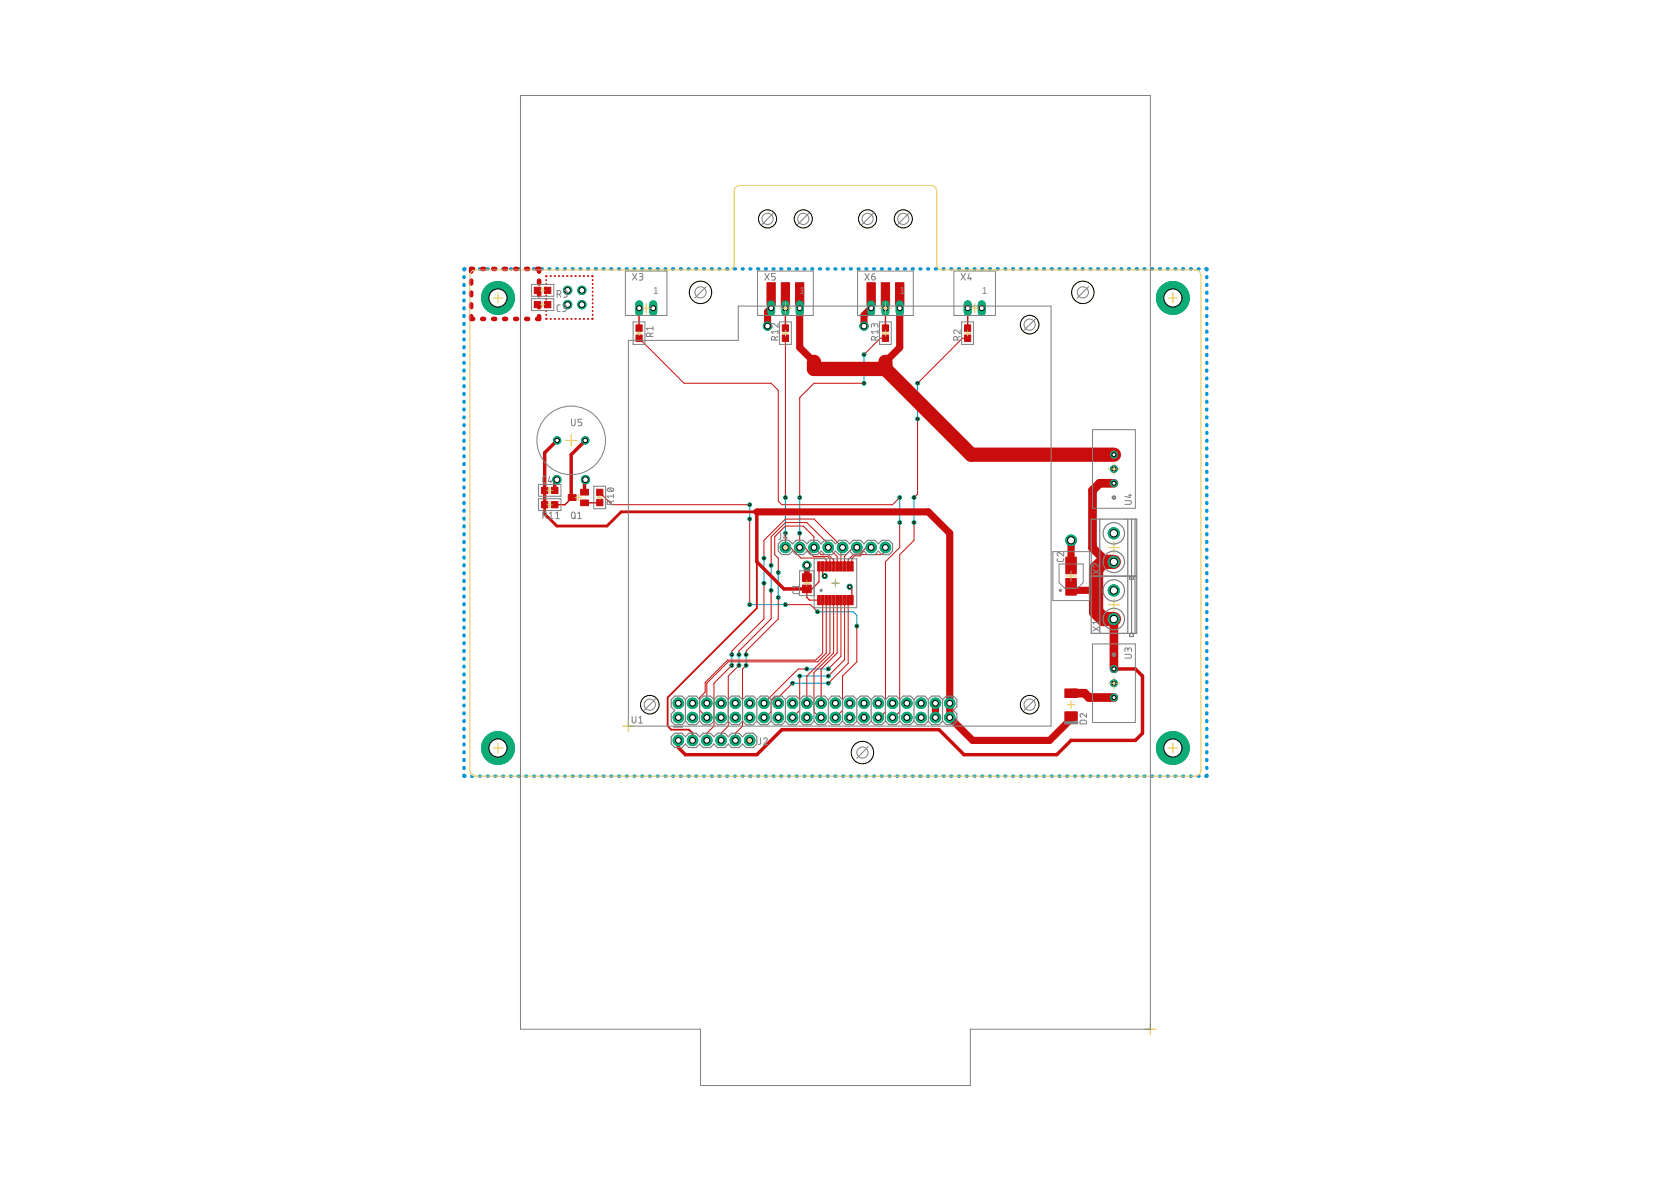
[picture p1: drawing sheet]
<svg xmlns="http://www.w3.org/2000/svg" width="297mm" height="210mm" viewBox="0 0 297 210" stroke-linecap="round" stroke-linejoin="round" font-family="sans-serif">
<defs><g id="words">
<g font-size="1.8" fill="#808080">
<text x="116.1" y="52.3">1</text>
<text x="142.1" y="52.3">1</text>
<text x="159.9" y="52.3">1</text>
<text x="174.5" y="52.3">1</text>
</g>
</g></defs>
<path d="M203.5 182.9h2M204.5 181.9v2" fill="none" stroke="#afd134" stroke-width=".18"/>
<path d="M119.7 129.2h1.6" fill="none" stroke="#808080" stroke-width=".21"/>
<g fill="none" stroke="#0696d7" stroke-width=".61">
<path d="M82.5 49.2v.1M82.5 50.6v.1M82.5 51.9v.2M82.5 53.3v.2M82.5 54.7v.2M82.5 56.1v.2M82.5 57.5v.2M82.5 58.9v.1M82.7 47.8h-.2v.2M83.9 47.8h.1M85.2 47.8h.2M86.6 47.8h.2"/>
<path d="M88 47.8h.1M89.4 47.8h.1M90.7 47.8h.2M92.1 47.8h.2M93.5 47.8h.1M94.8 47.8h.2M96.2 47.8h.2M97.6 47.8h.1M99 47.8h.1M100.4 47.8h.1M101.7 47.8h.2M103.1 47.8h.2"/>
<path d="M104.5 47.8h.1M105.8 47.8h.2M107.2 47.8h.2M108.6 47.8h.2M110 47.8h.1M111.3 47.8h.2M112.7 47.8h.2M114.1 47.8h.1M115.5 47.8h.1M116.8 47.8h.2M118.2 47.8h.2M119.6 47.8h.1"/>
<path d="M120.9 47.8h.2M122.3 47.8h.2M123.7 47.8h.1M125.1 47.8h.1M126.4 47.8h.2M127.8 47.8h.2M129.2 47.8h.1M130.6 47.8h.1M132 47.8h.1M133.3 47.8h.2M134.7 47.8h.2M136.1 47.8h.1"/>
<path d="M137.4 47.8h.2M138.8 47.8h.2M140.2 47.8h.1M141.6 47.8h.1M142.9 47.8h.2M144.3 47.8h.2M145.7 47.8h.1M147 47.8h.2M148.4 47.8h.2M149.8 47.8h.2M151.2 47.8h.1M152.5 47.8h.2"/>
<path d="M153.9 47.8h.2M155.3 47.8h.1M156.7 47.8h.1M158.1 47.8h.1M159.4 47.8h.2M160.8 47.8h.2M162.2 47.8h.1M163.5 47.8h.2M164.9 47.8h.2M166.3 47.8h.1M167.7 47.8h.1M169 47.8h.2"/>
<path d="M170.4 47.8h.2M171.8 47.8h.1M173.2 47.8h.1M174.5 47.8h.2M175.9 47.8h.2M177.3 47.8h.1M178.6 47.8h.2M180 47.8h.2M181.4 47.8h.1M182.8 47.8h.1M184.1 47.8h.2M185.5 47.8h.2"/>
<path d="M186.9 47.8h.1M188.3 47.8h.1M189.6 47.8h.2M191 47.8h.2M192.4 47.8h.1M193.8 47.8h.1M195.1 47.8h.2M196.5 47.8h.2M197.9 47.8h.1M199.3 47.8h.1M200.6 47.8h.2M202 47.8h.2"/>
<path d="M203.4 47.8h.1M204.7 47.8h.2M206.1 47.8h.2M207.5 47.8h.1M208.9 47.8h.1M210.2 47.8h.2M211.6 47.8h.2M213 47.8h.1M214.4 47.8h.1v.2M214.5 49.2v.1M214.5 50.6v.1M214.5 51.9v.2"/>
<path d="M214.5 53.3v.2M214.5 54.7v.2M214.5 56.1v.2M214.5 57.5v.2M214.5 58.9v.1M82.5 60.3v.1M82.5 61.6v.2M82.5 63v.2M82.5 64.4v.2M82.5 65.8v.2M82.5 67.2v.1M82.5 68.6v.1"/>
<path d="M82.5 69.9v.2M82.5 71.3v.2M82.5 72.7v.2M82.5 74.1v.2M82.5 75.5v.1M82.5 76.9v.1M82.5 78.3v.1M82.5 79.6v.2M214.5 60.3v.1M214.5 61.6v.2M214.5 63v.2M214.5 64.4v.2"/>
<path d="M214.5 65.8v.2M214.5 67.2v.1M214.5 68.6v.1M214.5 69.9v.2M214.5 71.3v.2M214.5 72.7v.2M214.5 74.1v.2M214.5 75.5v.1M214.5 76.9v.1M214.5 78.3v.1M214.5 79.6v.2M82.5 81v.2"/>
<path d="M82.5 82.4v.2M82.5 83.8v.1M82.5 85.2v.1M82.5 86.6v.1M82.5 87.9v.2M82.5 89.3v.2M82.5 90.7v.2M82.5 92.1v.2M82.5 93.5v.1M82.5 94.9v.1M82.5 96.2v.2M82.5 97.6v.2"/>
<path d="M82.5 99v.2M214.5 81v.2M214.5 82.4v.2M214.5 83.8v.1M214.5 85.2v.1M214.5 86.6v.1M214.5 87.9v.2M214.5 89.3v.2M214.5 90.7v.2M214.5 92.1v.2M214.5 93.5v.1M214.5 94.9v.1"/>
<path d="M214.5 96.2v.2M214.5 97.6v.2M214.5 99v.2M82.5 100.4v.2M82.5 101.8v.2M82.5 103.2v.1M82.5 104.6v.1M82.5 105.9v.2M82.5 107.3v.2M82.5 108.7v.2M82.5 110.1v.2M82.5 111.5v.1"/>
<path d="M82.5 112.9v.1M82.5 114.2v.2M82.5 115.6v.2M82.5 117v.2M82.5 118.4v.2M82.5 119.8v.2M214.5 100.4v.2M214.5 101.8v.2M214.5 103.2v.1M214.5 104.6v.1M214.5 105.9v.2M214.5 107.3v.2"/>
<path d="M214.5 108.7v.2M214.5 110.1v.2M214.5 111.5v.1M214.5 112.9v.1M214.5 114.2v.2M214.5 115.6v.2M214.5 117v.2M214.5 118.4v.2M214.5 119.8v.2M82.5 137.8v.1h.2M82.5 121.2v.1M82.5 122.6v.1"/>
<path d="M82.5 123.9v.2M82.5 125.3v.2M82.5 126.7v.2M82.5 128.1v.1M82.5 129.5v.1M82.5 130.9v.1M82.5 132.2v.2M82.5 133.6v.2M82.5 135v.2M82.5 136.4v.2M83.9 137.9h.1M85.2 137.9h.2"/>
<path d="M86.6 137.9h.2M88 137.9h.1M89.4 137.9h.1M90.7 137.9h.2M92.1 137.9h.2M93.5 137.9h.1M94.8 137.9h.2M96.2 137.9h.2M97.6 137.9h.1M99 137.9h.1M100.4 137.9h.1M101.7 137.9h.2"/>
<path d="M103.1 137.9h.2M104.5 137.9h.1M105.8 137.9h.2M107.2 137.9h.2M108.6 137.9h.2M110 137.9h.1M111.3 137.9h.2M112.7 137.9h.2M114.1 137.9h.1M115.5 137.9h.1M116.8 137.9h.2M118.2 137.9h.2"/>
<path d="M119.6 137.9h.1M120.9 137.9h.2M122.3 137.9h.2M123.7 137.9h.1M125.1 137.9h.1M126.4 137.9h.2M127.8 137.9h.2M129.2 137.9h.1M130.6 137.9h.1M132 137.9h.1M133.3 137.9h.2M134.7 137.9h.2"/>
<path d="M136.1 137.9h.1M137.4 137.9h.2M138.8 137.9h.2M140.2 137.9h.1M141.6 137.9h.1M142.9 137.9h.2M144.3 137.9h.2M145.7 137.9h.1M147 137.9h.2M148.4 137.9h.2M149.8 137.9h.2M151.2 137.9h.1"/>
<path d="M152.5 137.9h.2M153.9 137.9h.2M155.3 137.9h.1M156.7 137.9h.1M158.1 137.9h.1M159.4 137.9h.2M160.8 137.9h.2M162.2 137.9h.1M163.5 137.9h.2M164.9 137.9h.2M166.3 137.9h.1M167.7 137.9h.1"/>
<path d="M169 137.9h.2M170.4 137.9h.2M171.8 137.9h.1M173.2 137.9h.1M174.5 137.9h.2M175.9 137.9h.2M177.3 137.9h.1M178.6 137.9h.2M180 137.9h.2M181.4 137.9h.1M182.8 137.9h.1M184.1 137.9h.2"/>
<path d="M185.5 137.9h.2M186.9 137.9h.1M188.3 137.9h.1M189.6 137.9h.2M191 137.9h.2M192.4 137.9h.1M193.8 137.9h.1M195.1 137.9h.2M196.5 137.9h.2M197.9 137.9h.1M199.3 137.9h.1M200.6 137.9h.2"/>
<path d="M202 137.9h.2M203.4 137.9h.1M204.7 137.9h.2M206.1 137.9h.2M207.5 137.9h.1M208.9 137.9h.1M210.2 137.9h.2M211.6 137.9h.2M213 137.9h.1M214.5 121.2v.1M214.5 122.6v.1M214.5 123.9v.2"/>
<path d="M214.5 125.3v.2M214.5 126.7v.2M214.5 128.1v.1M214.5 129.5v.1M214.5 130.9v.1M214.5 132.2v.2M214.5 133.6v.2M214.5 135v.2M214.5 136.4v.2M214.5 137.8v.1h-.1"/>
</g>
<g fill="none" stroke="#0696d7" stroke-width=".18">
<path d="M153.6 63v5.1M163.1 68.1v6.4M133.3 89.7v2.5M135.8 99.2v4.5M139.6 88.4v6.4M142.2 88.4v6.4M159.9 88.4v4.5M162.5 88.4v4.5M130.1 116.4v1.9M131.4 116.4v1.9M132.6 116.4v1.9M133.3 107.5h6.3"/>
<path d="M137.1 100.5v4.4M138.3 101.7v4.5M143.4 118.9h3.8M145.3 108.7h6.4l.6 .7v1.9M140.9 121.4h6.3M142.2 120.2h5"/>
</g>
<circle cx="198" cy="121.4" r=".61" fill="#0dab76" stroke="#0dab76" stroke-width=".18"/>
<circle cx="198" cy="121.4" r=".36" fill="#fff" stroke="#000" stroke-width=".18"/>
<circle cx="198" cy="118.9" r=".61" fill="#0dab76" stroke="#0dab76" stroke-width=".18"/>
<circle cx="198" cy="118.9" r=".36" fill="#fff" stroke="#000" stroke-width=".18"/>
<circle cx="198" cy="124" r=".61" fill="#0dab76" stroke="#0dab76" stroke-width=".18"/>
<circle cx="198" cy="124" r=".36" fill="#fff" stroke="#000" stroke-width=".18"/>
<circle cx="99" cy="78.3" r=".66" fill="#0dab76" stroke="#0dab76" stroke-width=".18"/>
<circle cx="99" cy="78.3" r=".4" fill="#fff" stroke="#000" stroke-width=".18"/>
<circle cx="104" cy="78.3" r=".66" fill="#0dab76" stroke="#0dab76" stroke-width=".18"/>
<circle cx="104" cy="78.3" r=".4" fill="#fff" stroke="#000" stroke-width=".18"/>
<circle cx="139.6" cy="97.3" r=".93" fill="#0dab76" stroke="#0dab76" stroke-width=".18"/>
<circle cx="139.6" cy="97.3" r=".51" fill="#fff" stroke="#000" stroke-width=".18"/>
<circle cx="142.2" cy="97.3" r=".93" fill="#0dab76" stroke="#0dab76" stroke-width=".18"/>
<circle cx="142.2" cy="97.3" r=".51" fill="#fff" stroke="#000" stroke-width=".18"/>
<circle cx="144.7" cy="97.3" r=".93" fill="#0dab76" stroke="#0dab76" stroke-width=".18"/>
<circle cx="144.7" cy="97.3" r=".51" fill="#fff" stroke="#000" stroke-width=".18"/>
<circle cx="147.2" cy="97.3" r=".93" fill="#0dab76" stroke="#0dab76" stroke-width=".18"/>
<circle cx="147.2" cy="97.3" r=".51" fill="#fff" stroke="#000" stroke-width=".18"/>
<circle cx="149.8" cy="97.3" r=".93" fill="#0dab76" stroke="#0dab76" stroke-width=".18"/>
<circle cx="149.8" cy="97.3" r=".51" fill="#fff" stroke="#000" stroke-width=".18"/>
<circle cx="152.3" cy="97.3" r=".93" fill="#0dab76" stroke="#0dab76" stroke-width=".18"/>
<circle cx="152.3" cy="97.3" r=".51" fill="#fff" stroke="#000" stroke-width=".18"/>
<circle cx="154.9" cy="97.3" r=".93" fill="#0dab76" stroke="#0dab76" stroke-width=".18"/>
<circle cx="154.9" cy="97.3" r=".51" fill="#fff" stroke="#000" stroke-width=".18"/>
<circle cx="157.4" cy="97.3" r=".93" fill="#0dab76" stroke="#0dab76" stroke-width=".18"/>
<circle cx="157.4" cy="97.3" r=".51" fill="#fff" stroke="#000" stroke-width=".18"/>
<circle cx="198" cy="83.4" r=".61" fill="#0dab76" stroke="#0dab76" stroke-width=".18"/>
<circle cx="198" cy="83.4" r=".36" fill="#fff" stroke="#000" stroke-width=".18"/>
<circle cx="198" cy="85.9" r=".61" fill="#0dab76" stroke="#0dab76" stroke-width=".18"/>
<circle cx="198" cy="85.9" r=".36" fill="#fff" stroke="#000" stroke-width=".18"/>
<circle cx="198" cy="80.8" r=".61" fill="#0dab76" stroke="#0dab76" stroke-width=".18"/>
<circle cx="198" cy="80.8" r=".36" fill="#fff" stroke="#000" stroke-width=".18"/>
<circle cx="198" cy="110" r=".99" fill="#0dab76" stroke="#0dab76" stroke-width=".18"/>
<circle cx="198" cy="110" r=".66" fill="#fff" stroke="#000" stroke-width=".18"/>
<circle cx="198" cy="104.9" r=".99" fill="#0dab76" stroke="#0dab76" stroke-width=".18"/>
<circle cx="198" cy="104.9" r=".66" fill="#fff" stroke="#000" stroke-width=".18"/>
<circle cx="198" cy="99.9" r=".99" fill="#0dab76" stroke="#0dab76" stroke-width=".18"/>
<circle cx="198" cy="99.9" r=".66" fill="#fff" stroke="#000" stroke-width=".18"/>
<circle cx="198" cy="94.8" r=".99" fill="#0dab76" stroke="#0dab76" stroke-width=".18"/>
<circle cx="198" cy="94.8" r=".66" fill="#fff" stroke="#000" stroke-width=".18"/>
<circle cx="120.6" cy="127.5" r=".93" fill="#0dab76" stroke="#0dab76" stroke-width=".18"/>
<circle cx="120.6" cy="127.5" r=".51" fill="#fff" stroke="#000" stroke-width=".18"/>
<circle cx="123.1" cy="127.5" r=".93" fill="#0dab76" stroke="#0dab76" stroke-width=".18"/>
<circle cx="123.1" cy="127.5" r=".51" fill="#fff" stroke="#000" stroke-width=".18"/>
<circle cx="125.6" cy="127.5" r=".93" fill="#0dab76" stroke="#0dab76" stroke-width=".18"/>
<circle cx="125.6" cy="127.5" r=".51" fill="#fff" stroke="#000" stroke-width=".18"/>
<circle cx="128.2" cy="127.5" r=".93" fill="#0dab76" stroke="#0dab76" stroke-width=".18"/>
<circle cx="128.2" cy="127.5" r=".51" fill="#fff" stroke="#000" stroke-width=".18"/>
<circle cx="130.7" cy="127.5" r=".93" fill="#0dab76" stroke="#0dab76" stroke-width=".18"/>
<circle cx="130.7" cy="127.5" r=".51" fill="#fff" stroke="#000" stroke-width=".18"/>
<circle cx="133.3" cy="127.5" r=".93" fill="#0dab76" stroke="#0dab76" stroke-width=".18"/>
<circle cx="133.3" cy="127.5" r=".51" fill="#fff" stroke="#000" stroke-width=".18"/>
<circle cx="135.8" cy="127.5" r=".93" fill="#0dab76" stroke="#0dab76" stroke-width=".18"/>
<circle cx="135.8" cy="127.5" r=".51" fill="#fff" stroke="#000" stroke-width=".18"/>
<circle cx="138.3" cy="127.5" r=".93" fill="#0dab76" stroke="#0dab76" stroke-width=".18"/>
<circle cx="138.3" cy="127.5" r=".51" fill="#fff" stroke="#000" stroke-width=".18"/>
<circle cx="140.9" cy="127.5" r=".93" fill="#0dab76" stroke="#0dab76" stroke-width=".18"/>
<circle cx="140.9" cy="127.5" r=".51" fill="#fff" stroke="#000" stroke-width=".18"/>
<circle cx="143.4" cy="127.5" r=".93" fill="#0dab76" stroke="#0dab76" stroke-width=".18"/>
<circle cx="143.4" cy="127.5" r=".51" fill="#fff" stroke="#000" stroke-width=".18"/>
<circle cx="146" cy="127.5" r=".93" fill="#0dab76" stroke="#0dab76" stroke-width=".18"/>
<circle cx="146" cy="127.5" r=".51" fill="#fff" stroke="#000" stroke-width=".18"/>
<circle cx="148.5" cy="127.5" r=".93" fill="#0dab76" stroke="#0dab76" stroke-width=".18"/>
<circle cx="148.5" cy="127.5" r=".51" fill="#fff" stroke="#000" stroke-width=".18"/>
<circle cx="151" cy="127.5" r=".93" fill="#0dab76" stroke="#0dab76" stroke-width=".18"/>
<circle cx="151" cy="127.5" r=".51" fill="#fff" stroke="#000" stroke-width=".18"/>
<circle cx="151" cy="125" r=".93" fill="#0dab76" stroke="#0dab76" stroke-width=".18"/>
<circle cx="151" cy="125" r=".51" fill="#fff" stroke="#000" stroke-width=".18"/>
<circle cx="148.5" cy="125" r=".93" fill="#0dab76" stroke="#0dab76" stroke-width=".18"/>
<circle cx="148.5" cy="125" r=".51" fill="#fff" stroke="#000" stroke-width=".18"/>
<circle cx="146" cy="125" r=".93" fill="#0dab76" stroke="#0dab76" stroke-width=".18"/>
<circle cx="146" cy="125" r=".51" fill="#fff" stroke="#000" stroke-width=".18"/>
<circle cx="143.4" cy="125" r=".93" fill="#0dab76" stroke="#0dab76" stroke-width=".18"/>
<circle cx="143.4" cy="125" r=".51" fill="#fff" stroke="#000" stroke-width=".18"/>
<circle cx="140.9" cy="125" r=".93" fill="#0dab76" stroke="#0dab76" stroke-width=".18"/>
<circle cx="140.9" cy="125" r=".51" fill="#fff" stroke="#000" stroke-width=".18"/>
<circle cx="138.3" cy="125" r=".93" fill="#0dab76" stroke="#0dab76" stroke-width=".18"/>
<circle cx="138.3" cy="125" r=".51" fill="#fff" stroke="#000" stroke-width=".18"/>
<circle cx="135.8" cy="125" r=".93" fill="#0dab76" stroke="#0dab76" stroke-width=".18"/>
<circle cx="135.8" cy="125" r=".51" fill="#fff" stroke="#000" stroke-width=".18"/>
<circle cx="133.3" cy="125" r=".93" fill="#0dab76" stroke="#0dab76" stroke-width=".18"/>
<circle cx="133.3" cy="125" r=".51" fill="#fff" stroke="#000" stroke-width=".18"/>
<circle cx="130.7" cy="125" r=".93" fill="#0dab76" stroke="#0dab76" stroke-width=".18"/>
<circle cx="130.7" cy="125" r=".51" fill="#fff" stroke="#000" stroke-width=".18"/>
<circle cx="128.2" cy="125" r=".93" fill="#0dab76" stroke="#0dab76" stroke-width=".18"/>
<circle cx="128.2" cy="125" r=".51" fill="#fff" stroke="#000" stroke-width=".18"/>
<circle cx="125.6" cy="125" r=".93" fill="#0dab76" stroke="#0dab76" stroke-width=".18"/>
<circle cx="125.6" cy="125" r=".51" fill="#fff" stroke="#000" stroke-width=".18"/>
<circle cx="123.1" cy="125" r=".93" fill="#0dab76" stroke="#0dab76" stroke-width=".18"/>
<circle cx="123.1" cy="125" r=".51" fill="#fff" stroke="#000" stroke-width=".18"/>
<circle cx="120.6" cy="125" r=".93" fill="#0dab76" stroke="#0dab76" stroke-width=".18"/>
<circle cx="120.6" cy="125" r=".51" fill="#fff" stroke="#000" stroke-width=".18"/>
<circle cx="153.6" cy="127.5" r=".93" fill="#0dab76" stroke="#0dab76" stroke-width=".18"/>
<circle cx="153.6" cy="127.5" r=".51" fill="#fff" stroke="#000" stroke-width=".18"/>
<circle cx="153.6" cy="125" r=".93" fill="#0dab76" stroke="#0dab76" stroke-width=".18"/>
<circle cx="153.6" cy="125" r=".51" fill="#fff" stroke="#000" stroke-width=".18"/>
<circle cx="156.1" cy="127.5" r=".93" fill="#0dab76" stroke="#0dab76" stroke-width=".18"/>
<circle cx="156.1" cy="127.5" r=".51" fill="#fff" stroke="#000" stroke-width=".18"/>
<circle cx="156.1" cy="125" r=".93" fill="#0dab76" stroke="#0dab76" stroke-width=".18"/>
<circle cx="156.1" cy="125" r=".51" fill="#fff" stroke="#000" stroke-width=".18"/>
<circle cx="158.7" cy="127.5" r=".93" fill="#0dab76" stroke="#0dab76" stroke-width=".18"/>
<circle cx="158.7" cy="127.5" r=".51" fill="#fff" stroke="#000" stroke-width=".18"/>
<circle cx="158.7" cy="125" r=".93" fill="#0dab76" stroke="#0dab76" stroke-width=".18"/>
<circle cx="158.7" cy="125" r=".51" fill="#fff" stroke="#000" stroke-width=".18"/>
<circle cx="161.2" cy="127.5" r=".93" fill="#0dab76" stroke="#0dab76" stroke-width=".18"/>
<circle cx="161.2" cy="127.5" r=".51" fill="#fff" stroke="#000" stroke-width=".18"/>
<circle cx="161.2" cy="125" r=".93" fill="#0dab76" stroke="#0dab76" stroke-width=".18"/>
<circle cx="161.2" cy="125" r=".51" fill="#fff" stroke="#000" stroke-width=".18"/>
<circle cx="163.7" cy="127.5" r=".93" fill="#0dab76" stroke="#0dab76" stroke-width=".18"/>
<circle cx="163.7" cy="127.5" r=".51" fill="#fff" stroke="#000" stroke-width=".18"/>
<circle cx="163.7" cy="125" r=".93" fill="#0dab76" stroke="#0dab76" stroke-width=".18"/>
<circle cx="163.7" cy="125" r=".51" fill="#fff" stroke="#000" stroke-width=".18"/>
<circle cx="166.3" cy="127.5" r=".93" fill="#0dab76" stroke="#0dab76" stroke-width=".18"/>
<circle cx="166.3" cy="127.5" r=".51" fill="#fff" stroke="#000" stroke-width=".18"/>
<circle cx="166.3" cy="125" r=".93" fill="#0dab76" stroke="#0dab76" stroke-width=".18"/>
<circle cx="166.3" cy="125" r=".51" fill="#fff" stroke="#000" stroke-width=".18"/>
<circle cx="168.8" cy="127.5" r=".93" fill="#0dab76" stroke="#0dab76" stroke-width=".18"/>
<circle cx="168.8" cy="127.5" r=".51" fill="#fff" stroke="#000" stroke-width=".18"/>
<circle cx="168.8" cy="125" r=".93" fill="#0dab76" stroke="#0dab76" stroke-width=".18"/>
<circle cx="168.8" cy="125" r=".51" fill="#fff" stroke="#000" stroke-width=".18"/>
<path d="M113.6 54.1v1.4" fill="none" stroke="#0dab76" stroke-width="1.4"/>
<circle cx="113.6" cy="54.8" r=".44" fill="#fff" stroke="#000" stroke-width=".18"/>
<path d="M116.1 54.1v1.4" fill="none" stroke="#0dab76" stroke-width="1.4"/>
<circle cx="116.1" cy="54.8" r=".44" fill="#fff" stroke="#000" stroke-width=".18"/>
<path d="M172 54.1v1.4" fill="none" stroke="#0dab76" stroke-width="1.4"/>
<circle cx="172" cy="54.8" r=".44" fill="#fff" stroke="#000" stroke-width=".18"/>
<path d="M174.5 54.1v1.4" fill="none" stroke="#0dab76" stroke-width="1.4"/>
<circle cx="174.5" cy="54.8" r=".44" fill="#fff" stroke="#000" stroke-width=".18"/>
<path d="M139.6 54.1v1.4" fill="none" stroke="#0dab76" stroke-width="1.4"/>
<circle cx="139.6" cy="54.8" r=".44" fill="#fff" stroke="#000" stroke-width=".18"/>
<path d="M142.2 54.1v1.4" fill="none" stroke="#0dab76" stroke-width="1.4"/>
<circle cx="142.2" cy="54.8" r=".44" fill="#fff" stroke="#000" stroke-width=".18"/>
<path d="M137.1 54.1v1.4" fill="none" stroke="#0dab76" stroke-width="1.4"/>
<circle cx="137.1" cy="54.8" r=".44" fill="#fff" stroke="#000" stroke-width=".18"/>
<path d="M157.4 54.1v1.4" fill="none" stroke="#0dab76" stroke-width="1.4"/>
<circle cx="157.4" cy="54.8" r=".44" fill="#fff" stroke="#000" stroke-width=".18"/>
<path d="M159.9 54.1v1.4" fill="none" stroke="#0dab76" stroke-width="1.4"/>
<circle cx="159.9" cy="54.8" r=".44" fill="#fff" stroke="#000" stroke-width=".18"/>
<path d="M154.9 54.1v1.4" fill="none" stroke="#0dab76" stroke-width="1.4"/>
<circle cx="154.9" cy="54.8" r=".44" fill="#fff" stroke="#000" stroke-width=".18"/>
<circle cx="133.3" cy="131.6" r=".93" fill="#0dab76" stroke="#0dab76" stroke-width=".18"/>
<circle cx="133.3" cy="131.6" r=".51" fill="#fff" stroke="#000" stroke-width=".18"/>
<circle cx="130.7" cy="131.6" r=".93" fill="#0dab76" stroke="#0dab76" stroke-width=".18"/>
<circle cx="130.7" cy="131.6" r=".51" fill="#fff" stroke="#000" stroke-width=".18"/>
<circle cx="128.2" cy="131.6" r=".93" fill="#0dab76" stroke="#0dab76" stroke-width=".18"/>
<circle cx="128.2" cy="131.6" r=".51" fill="#fff" stroke="#000" stroke-width=".18"/>
<circle cx="125.6" cy="131.6" r=".93" fill="#0dab76" stroke="#0dab76" stroke-width=".18"/>
<circle cx="125.6" cy="131.6" r=".51" fill="#fff" stroke="#000" stroke-width=".18"/>
<circle cx="123.1" cy="131.6" r=".93" fill="#0dab76" stroke="#0dab76" stroke-width=".18"/>
<circle cx="123.1" cy="131.6" r=".51" fill="#fff" stroke="#000" stroke-width=".18"/>
<circle cx="120.6" cy="131.6" r=".93" fill="#0dab76" stroke="#0dab76" stroke-width=".18"/>
<circle cx="120.6" cy="131.6" r=".51" fill="#fff" stroke="#000" stroke-width=".18"/>
<circle cx="88.5" cy="132.9" r="2.92" fill="#0dab76" stroke="#0dab76" stroke-width=".18"/>
<circle cx="88.5" cy="132.9" r="1.61" fill="#fff" stroke="#000" stroke-width=".18"/>
<circle cx="208.5" cy="132.9" r="2.92" fill="#0dab76" stroke="#0dab76" stroke-width=".18"/>
<circle cx="208.5" cy="132.9" r="1.61" fill="#fff" stroke="#000" stroke-width=".18"/>
<circle cx="208.5" cy="53" r="2.92" fill="#0dab76" stroke="#0dab76" stroke-width=".18"/>
<circle cx="208.5" cy="53" r="1.61" fill="#fff" stroke="#000" stroke-width=".18"/>
<circle cx="88.5" cy="53" r="2.92" fill="#0dab76" stroke="#0dab76" stroke-width=".18"/>
<circle cx="88.5" cy="53" r="1.61" fill="#fff" stroke="#000" stroke-width=".18"/>
<circle cx="190.4" cy="96" r=".95" fill="#0dab76" stroke="#0dab76" stroke-width=".18"/>
<circle cx="190.4" cy="96" r=".64" fill="#fff" stroke="#000" stroke-width=".18"/>
<circle cx="143.4" cy="100.5" r=".74" fill="#0dab76" stroke="#0dab76" stroke-width=".18"/>
<circle cx="143.4" cy="100.5" r=".51" fill="#fff" stroke="#000" stroke-width=".18"/>
<circle cx="104.1" cy="85.3" r=".74" fill="#0dab76" stroke="#0dab76" stroke-width=".18"/>
<circle cx="104.1" cy="85.3" r=".51" fill="#fff" stroke="#000" stroke-width=".18"/>
<circle cx="99" cy="85.3" r=".74" fill="#0dab76" stroke="#0dab76" stroke-width=".18"/>
<circle cx="99" cy="85.3" r=".51" fill="#fff" stroke="#000" stroke-width=".18"/>
<circle cx="100.9" cy="51.6" r=".74" fill="#0dab76" stroke="#0dab76" stroke-width=".18"/>
<circle cx="100.9" cy="51.6" r=".51" fill="#fff" stroke="#000" stroke-width=".18"/>
<circle cx="100.9" cy="54.1" r=".74" fill="#0dab76" stroke="#0dab76" stroke-width=".18"/>
<circle cx="100.9" cy="54.1" r=".51" fill="#fff" stroke="#000" stroke-width=".18"/>
<circle cx="103.4" cy="51.6" r=".74" fill="#0dab76" stroke="#0dab76" stroke-width=".18"/>
<circle cx="103.4" cy="51.6" r=".51" fill="#fff" stroke="#000" stroke-width=".18"/>
<circle cx="103.4" cy="54.1" r=".74" fill="#0dab76" stroke="#0dab76" stroke-width=".18"/>
<circle cx="103.4" cy="54.1" r=".51" fill="#fff" stroke="#000" stroke-width=".18"/>
<circle cx="136.4" cy="58" r=".74" fill="#0dab76" stroke="#0dab76" stroke-width=".18"/>
<circle cx="136.4" cy="58" r=".51" fill="#fff" stroke="#000" stroke-width=".18"/>
<circle cx="153.6" cy="58" r=".74" fill="#0dab76" stroke="#0dab76" stroke-width=".18"/>
<circle cx="153.6" cy="58" r=".51" fill="#fff" stroke="#000" stroke-width=".18"/>
<circle cx="151" cy="104.3" r=".44" fill="#0dab76" stroke="#0dab76" stroke-width=".18"/>
<circle cx="151" cy="104.3" r=".3" fill="#fff" stroke="#000" stroke-width=".18"/>
<circle cx="146.6" cy="102.4" r=".44" fill="#0dab76" stroke="#0dab76" stroke-width=".18"/>
<circle cx="146.6" cy="102.4" r=".3" fill="#fff" stroke="#000" stroke-width=".18"/>
<circle cx="153.6" cy="63" r=".32" fill="#0dab76" stroke="#0dab76" stroke-width=".18"/>
<circle cx="153.6" cy="63" r=".17" fill="#fff" stroke="#000" stroke-width=".18"/>
<circle cx="153.6" cy="68.1" r=".32" fill="#0dab76" stroke="#0dab76" stroke-width=".18"/>
<circle cx="153.6" cy="68.1" r=".17" fill="#fff" stroke="#000" stroke-width=".18"/>
<circle cx="142.2" cy="88.4" r=".32" fill="#0dab76" stroke="#0dab76" stroke-width=".18"/>
<circle cx="142.2" cy="88.4" r=".17" fill="#fff" stroke="#000" stroke-width=".18"/>
<circle cx="142.2" cy="94.8" r=".32" fill="#0dab76" stroke="#0dab76" stroke-width=".18"/>
<circle cx="142.2" cy="94.8" r=".17" fill="#fff" stroke="#000" stroke-width=".18"/>
<circle cx="139.6" cy="88.4" r=".32" fill="#0dab76" stroke="#0dab76" stroke-width=".18"/>
<circle cx="139.6" cy="88.4" r=".17" fill="#fff" stroke="#000" stroke-width=".18"/>
<circle cx="139.6" cy="94.8" r=".32" fill="#0dab76" stroke="#0dab76" stroke-width=".18"/>
<circle cx="139.6" cy="94.8" r=".17" fill="#fff" stroke="#000" stroke-width=".18"/>
<circle cx="147.2" cy="121.4" r=".32" fill="#0dab76" stroke="#0dab76" stroke-width=".18"/>
<circle cx="147.2" cy="121.4" r=".17" fill="#fff" stroke="#000" stroke-width=".18"/>
<circle cx="140.9" cy="121.4" r=".32" fill="#0dab76" stroke="#0dab76" stroke-width=".18"/>
<circle cx="140.9" cy="121.4" r=".17" fill="#fff" stroke="#000" stroke-width=".18"/>
<circle cx="132.6" cy="118.3" r=".32" fill="#0dab76" stroke="#0dab76" stroke-width=".18"/>
<circle cx="132.6" cy="118.3" r=".17" fill="#fff" stroke="#000" stroke-width=".18"/>
<circle cx="132.6" cy="116.4" r=".32" fill="#0dab76" stroke="#0dab76" stroke-width=".18"/>
<circle cx="132.6" cy="116.4" r=".17" fill="#fff" stroke="#000" stroke-width=".18"/>
<circle cx="138.3" cy="106.2" r=".32" fill="#0dab76" stroke="#0dab76" stroke-width=".18"/>
<circle cx="138.3" cy="106.2" r=".17" fill="#fff" stroke="#000" stroke-width=".18"/>
<circle cx="138.3" cy="101.7" r=".32" fill="#0dab76" stroke="#0dab76" stroke-width=".18"/>
<circle cx="138.3" cy="101.7" r=".17" fill="#fff" stroke="#000" stroke-width=".18"/>
<circle cx="131.4" cy="118.3" r=".32" fill="#0dab76" stroke="#0dab76" stroke-width=".18"/>
<circle cx="131.4" cy="118.3" r=".17" fill="#fff" stroke="#000" stroke-width=".18"/>
<circle cx="131.4" cy="116.4" r=".32" fill="#0dab76" stroke="#0dab76" stroke-width=".18"/>
<circle cx="131.4" cy="116.4" r=".17" fill="#fff" stroke="#000" stroke-width=".18"/>
<circle cx="137.1" cy="104.9" r=".32" fill="#0dab76" stroke="#0dab76" stroke-width=".18"/>
<circle cx="137.1" cy="104.9" r=".17" fill="#fff" stroke="#000" stroke-width=".18"/>
<circle cx="137.1" cy="100.5" r=".32" fill="#0dab76" stroke="#0dab76" stroke-width=".18"/>
<circle cx="137.1" cy="100.5" r=".17" fill="#fff" stroke="#000" stroke-width=".18"/>
<circle cx="130.1" cy="118.3" r=".32" fill="#0dab76" stroke="#0dab76" stroke-width=".18"/>
<circle cx="130.1" cy="118.3" r=".17" fill="#fff" stroke="#000" stroke-width=".18"/>
<circle cx="130.1" cy="116.4" r=".32" fill="#0dab76" stroke="#0dab76" stroke-width=".18"/>
<circle cx="130.1" cy="116.4" r=".17" fill="#fff" stroke="#000" stroke-width=".18"/>
<circle cx="135.8" cy="103.7" r=".32" fill="#0dab76" stroke="#0dab76" stroke-width=".18"/>
<circle cx="135.8" cy="103.7" r=".17" fill="#fff" stroke="#000" stroke-width=".18"/>
<circle cx="135.8" cy="99.2" r=".32" fill="#0dab76" stroke="#0dab76" stroke-width=".18"/>
<circle cx="135.8" cy="99.2" r=".17" fill="#fff" stroke="#000" stroke-width=".18"/>
<circle cx="163.1" cy="68.1" r=".32" fill="#0dab76" stroke="#0dab76" stroke-width=".18"/>
<circle cx="163.1" cy="68.1" r=".17" fill="#fff" stroke="#000" stroke-width=".18"/>
<circle cx="163.1" cy="74.5" r=".32" fill="#0dab76" stroke="#0dab76" stroke-width=".18"/>
<circle cx="163.1" cy="74.5" r=".17" fill="#fff" stroke="#000" stroke-width=".18"/>
<circle cx="162.5" cy="88.4" r=".32" fill="#0dab76" stroke="#0dab76" stroke-width=".18"/>
<circle cx="162.5" cy="88.4" r=".17" fill="#fff" stroke="#000" stroke-width=".18"/>
<circle cx="162.5" cy="92.9" r=".32" fill="#0dab76" stroke="#0dab76" stroke-width=".18"/>
<circle cx="162.5" cy="92.9" r=".17" fill="#fff" stroke="#000" stroke-width=".18"/>
<circle cx="159.9" cy="88.4" r=".32" fill="#0dab76" stroke="#0dab76" stroke-width=".18"/>
<circle cx="159.9" cy="88.4" r=".17" fill="#fff" stroke="#000" stroke-width=".18"/>
<circle cx="159.9" cy="92.9" r=".32" fill="#0dab76" stroke="#0dab76" stroke-width=".18"/>
<circle cx="159.9" cy="92.9" r=".17" fill="#fff" stroke="#000" stroke-width=".18"/>
<circle cx="133.3" cy="89.7" r=".32" fill="#0dab76" stroke="#0dab76" stroke-width=".18"/>
<circle cx="133.3" cy="89.7" r=".17" fill="#fff" stroke="#000" stroke-width=".18"/>
<circle cx="133.3" cy="92.2" r=".32" fill="#0dab76" stroke="#0dab76" stroke-width=".18"/>
<circle cx="133.3" cy="92.2" r=".17" fill="#fff" stroke="#000" stroke-width=".18"/>
<circle cx="133.3" cy="107.5" r=".32" fill="#0dab76" stroke="#0dab76" stroke-width=".18"/>
<circle cx="133.3" cy="107.5" r=".17" fill="#fff" stroke="#000" stroke-width=".18"/>
<circle cx="139.6" cy="107.5" r=".32" fill="#0dab76" stroke="#0dab76" stroke-width=".18"/>
<circle cx="139.6" cy="107.5" r=".17" fill="#fff" stroke="#000" stroke-width=".18"/>
<circle cx="145.3" cy="108.7" r=".32" fill="#0dab76" stroke="#0dab76" stroke-width=".18"/>
<circle cx="145.3" cy="108.7" r=".17" fill="#fff" stroke="#000" stroke-width=".18"/>
<circle cx="152.3" cy="111.3" r=".32" fill="#0dab76" stroke="#0dab76" stroke-width=".18"/>
<circle cx="152.3" cy="111.3" r=".17" fill="#fff" stroke="#000" stroke-width=".18"/>
<circle cx="147.2" cy="118.9" r=".32" fill="#0dab76" stroke="#0dab76" stroke-width=".18"/>
<circle cx="147.2" cy="118.9" r=".17" fill="#fff" stroke="#000" stroke-width=".18"/>
<circle cx="143.4" cy="118.9" r=".32" fill="#0dab76" stroke="#0dab76" stroke-width=".18"/>
<circle cx="143.4" cy="118.9" r=".17" fill="#fff" stroke="#000" stroke-width=".18"/>
<circle cx="147.2" cy="120.2" r=".32" fill="#0dab76" stroke="#0dab76" stroke-width=".18"/>
<circle cx="147.2" cy="120.2" r=".17" fill="#fff" stroke="#000" stroke-width=".18"/>
<circle cx="142.2" cy="120.2" r=".32" fill="#0dab76" stroke="#0dab76" stroke-width=".18"/>
<circle cx="142.2" cy="120.2" r=".17" fill="#fff" stroke="#000" stroke-width=".18"/>
<g fill="#c90d0c" stroke="#c90d0c" stroke-width=".18">
<path d="M101 87.9h1.4v1h-1.4z"/>
<path d="M103.2 87h1.4v1h-1.4z"/>
<path d="M103.2 88.9h1.4v1h-1.4z"/>
<path d="M148 105.8h.4v1.7h-.4z"/>
<path d="M148.6 105.8h.5v1.7h-.5z"/>
<path d="M147.3 105.8h.5v1.7h-.5z"/>
<path d="M146.6 105.8h.5v1.7h-.5z"/>
<path d="M146 105.8h.5v1.7h-.5z"/>
<path d="M145.4 105.8h.4v1.7h-.4z"/>
<path d="M149.2 105.8h.5v1.7h-.5z"/>
<path d="M149.9 105.8h.5v1.7h-.5z"/>
<path d="M150.5 105.8h.5v1.7h-.5z"/>
<path d="M151.2 105.8h.5v1.7h-.5z"/>
<path d="M148 99.8h.4v1.7h-.4z"/>
<path d="M147.3 99.8h.5v1.7h-.5z"/>
<path d="M146.6 99.8h.5v1.7h-.5z"/>
<path d="M146 99.8h.5v1.7h-.5z"/>
<path d="M145.4 99.8h.4v1.7h-.4z"/>
<path d="M148.6 99.8h.5v1.7h-.5z"/>
<path d="M149.2 99.8h.5v1.7h-.5z"/>
<path d="M149.9 99.8h.5v1.7h-.5z"/>
<path d="M150.5 99.8h.5v1.7h-.5z"/>
<path d="M151.2 99.8h.5v1.7h-.5z"/>
<path d="M189.3 122.4h2.2v1.6h-2.2z"/>
<path d="M189.3 126.5h2.2v1.5h-2.2z"/>
<path d="M136.3 50.2h1.5v4h-1.5z"/>
<path d="M138.9 50.2h1.5v4h-1.5z"/>
<path d="M141.4 50.2h1.5v4h-1.5z"/>
<path d="M154.1 50.2h1.5v4h-1.5z"/>
<path d="M156.7 50.2h1.4v4h-1.4z"/>
<path d="M159.2 50.2h1.5v4h-1.5z"/>
<path d="M189.5 102.8h1.8v3h-1.8z"/>
<path d="M189.5 99h1.8v3h-1.8z"/>
</g>
<g fill="#c90d0c" stroke="#c90d0c" stroke-width=".18">
<path d="M96.3 86.6h1.1v1.1h-1.1z" fill-rule="evenodd"/>
<path d="M98.1 86.6h1.1v1.1h-1.1z" fill-rule="evenodd"/>
<path d="M106.1 88.8h1.1v1.1h-1.1z" fill-rule="evenodd"/>
<path d="M106.1 87h1.1v1.1h-1.1z" fill-rule="evenodd"/>
<path d="M98.1 89.2h1.1v1h-1.1z" fill-rule="evenodd"/>
<path d="M96.3 89.2h1.1v1h-1.1z" fill-rule="evenodd"/>
<path d="M139.1 59.5h1.1v1.2h-1.1z" fill-rule="evenodd"/>
<path d="M139.1 57.7h1.1v1.2h-1.1z" fill-rule="evenodd"/>
<path d="M142.7 104h1.5v1.3h-1.5z" fill-rule="evenodd"/>
<path d="M142.7 102h1.5v1.3h-1.5z" fill-rule="evenodd"/>
<path d="M156.9 59.5h1v1.2h-1z" fill-rule="evenodd"/>
<path d="M156.9 57.7h1v1.2h-1z" fill-rule="evenodd"/>
<path d="M113.1 59.5h1v1.2h-1z" fill-rule="evenodd"/>
<path d="M113.1 57.7h1v1.2h-1z" fill-rule="evenodd"/>
<path d="M171.5 59.5h1v1.2h-1z" fill-rule="evenodd"/>
<path d="M171.5 57.7h1v1.2h-1z" fill-rule="evenodd"/>
<path d="M95 51.1h1.1v1h-1.1z" fill-rule="evenodd"/>
<path d="M96.8 51.1h1.1v1h-1.1z" fill-rule="evenodd"/>
<path d="M95 53.6h1.1v1.1h-1.1z" fill-rule="evenodd"/>
<path d="M96.8 53.6h1.1v1.1h-1.1z" fill-rule="evenodd"/>
</g>
<path d="M137.1 54.8l-.7 .6v2.6M142.2 54.8v7l2.5 2.5M154.9 54.8l-1.3 1.2v2M159.9 54.8v7l-2.5 2.5M134.5 91h30.5l3.8 3.8v32.7l4.1 4.1h13.7l3.8-3.8v-.5M190.4 96v4.5M190.4 104.3l.6 .6h3.8M198 110h.1M166.3 125v2.5" fill="none" stroke="#c90d0c" stroke-width="1.3"/>
<path d="M143.4 100.5v2.2" fill="none" stroke="#c90d0c" stroke-width="1"/>
<g fill="none" stroke="#c90d0c" stroke-width=".32">
<path d="M97.1 56.6l.1 .1M97.1 49.7v.1M97.1 50.4v.1M97.1 51.1v.1M97.1 51.8v.1M97.1 52.5v.1M97.1 53.2v.1M97.1 53.9h.1M97.1 54.5v.1M97.1 55.2v.1M97.1 55.9v.1M97.2 49.1h-.1"/>
<path d="M97.8 49.1h.2M97.8 56.7h.2M98.6 49.1h.1M98.6 56.7h.1M99.3 49.1h.1M99.3 56.7h.1M100 49.1h.2M100 56.7h.2M100.8 49.1h.1M100.8 56.7h.1M101.5 49.1h.1M101.5 56.7h.1"/>
<path d="M102.3 49.1h.1M102.3 56.7h.1M103 49.1h.1M103 56.7h.1M103.7 49.1h.2M103.7 56.7h.2M104.5 49.1h.1M104.5 56.7h.1M105.2 49.1h.1M105.3 49.7v.1M105.3 50.4v.1M105.3 51.1v.1"/>
<path d="M105.3 51.8v.1M105.3 52.5v.1M105.3 53.2v.1M105.3 53.9h.1M105.3 54.5v.1M105.3 55.2v.1M105.3 55.9v.1M105.3 56.6l-.1 .1M134.5 99.8v8.3l-15.8 15.9v5.1l.6 .6h3.2l.6 .6v1.3"/>
</g>
<path d="M99 78.3l-2.2 2.2v9.2M104 78.3l-2.5 2.5v7.5l.2 .1M99 85.3h-.4v1.9M104.1 85.3h-.2v2.2M134.5 91v8.8l4.8 4.9h4.1M198 118.9h3.8l1.3 1.3v10.1l-1.3 1.3h-11.4l-2.5 2.5h-16.5l-4.5-4.4h-27.9l-4.5 4.4h-12.7l-1.2-1.2v-1.3" fill="none" stroke="#c90d0c" stroke-width=".61"/>
<path d="M145.6 100.7v2.7l-1.3 1.3h-.9v1.5l.5 .5h1.7M146.2 100.7v1.3l.4 .4M151 104.3l.4 .4v2" fill="none" stroke="#c90d0c" stroke-width=".21"/>
<path d="M96.8 89.7v1.6l2.2 2.2h8.9l2.5-2.5h24.1" fill="none" stroke="#c90d0c" stroke-width=".51"/>
<path d="M198 85.9h-2.5l-1.3 1.3v10.2l2.5 2.5h1.3M198 110v8.9M190.4 123.2h2.4l.8 .8h4.4" fill="none" stroke="#c90d0c" stroke-width="1.5"/>
<path d="M144.7 64.3v1.3h12.7M157.4 64.3v1.3M157.4 65.6l15.2 15.2h25.4M198 99.9h-1.9l-1.3 1.2v7.6l1.3 1.3h1.9" fill="none" stroke="#c90d0c" stroke-width="2.5"/>
<path d="M113.6 54.8v3.5M139.6 54.8v3.5M157.4 54.8v3.5M172 54.8v3.5M101.7 88.4l-1.3 1.3h-1.8M106.6 89.3l-2.7 .1" fill="none" stroke="#c90d0c" stroke-width=".25"/>
<g fill="none" stroke="#c90d0c" stroke-width=".18">
<path d="M113.6 60.1l8 8h15.5l1.2 1.3v19.7l.7 .6h19.7l1.2-1.3M139.6 60.1v28.3M153.6 68.1h-8.9l-2.5 2.6v17.7M157.4 60.1h-.9l-2.9 2.9M163.1 74.5v13.3l-.6 .6M172 60.1h-.9l-8 8M106.6 87.5l2.2 2.2h24.5M133.3 92.2v15.3M135.8 99.2v-3.2l3.8-3.8h5.1l5.1 5.1-.3 .3v3.1M139.6 94.8v2.5h.9l1.9 1.9h4.2l.3 .3v1.2M142.2 94.8v2.5h.8l1.6 1.6h2.5l.4 .4v1.4M152.3 97.3h-.6l-1.6 1.6v1.8"/>
<path d="M154.9 97.3h-.9l-1.2 1.2h-1l-1 1v1.2M157.4 97.3v.6l-.6 .7h-3.7l-.2 .2h-1l-.5 .5v1.4M159.9 92.9v4.4l-2.5 2.5v26.7l-1 1h-.3M162.5 92.9v3.1l-2.6 2.6v27.9l-1 1h-.2M130.1 118.3l-3.2 3.1v7.7l-1.3 1.2v1.3M131.4 118.3l-1.9 1.9v8.9l-1.3 1.2v1.3M132.6 118.3l-.6 .6v10.2l-1.3 1.2v1.3M135.8 103.7v6.3l-5.7 5.7v.7M137.1 100.5v-5.1l2.5-2.5h3.8l3.8 3.8v.6l1.6 1.6v1.8M137.1 104.9v5.1l-5.7 5.7v.7M138.3 106.2v3.8l-5.7 5.7v.7M139.6 107.5h4.5l1.2 1.2"/>
<path d="M143.4 118.9h-1.5l-6.1 6.1M146.2 106.7v9.4l-1.2 1.2h-15.7l-4 4v1.7l-.9 1v2.3l1.2 1.2M146.9 106.7v9.4l-1.6 1.5h-15.8l-3.9 3.8v3.6M147.5 106.7v9.4l-4.1 4.1v4.8M148.2 106.7v9.4l-3.5 3.4v7l1 1h.3M148.2 100.7v-1.2l-1-.9h-1.2l-1.3-1.3v-1.9l-1.9-1.9h-3.2l-1.9 1.9v3.2l.6 .6v2.5M148.8 106.7v9.3l-2.8 2.9v6.1M149.5 106.7v9.9l-2.3 2.3M150.1 106.7v10.6l-2.9 2.9M150.8 106.7v11.2l-3.6 3.5M152.3 111.3v6.3l-2.5 2.6v6.1l-1.3 1.2M140.9 121.4l-2.4 2.4h-.6l-.8 .8v1.9l-1 1h-.3"/>
<path d="M142.2 120.2v6.1l-1.3 1.2"/>
</g>
<g fill="none" stroke="#c90d0c" stroke-width=".83">
<path d="M83.8 56.2v.5h.3M83.8 49.9v.5M83.8 52v.5M83.8 54.1v.5M84.1 47.8h-.3v.5M85.7 47.8h.3M85.7 56.7h.3M87.7 47.8h.3M87.7 56.7h.3M89.6 47.8h.4M89.6 56.7h.4M91.6 47.8h.3"/>
<path d="M91.6 56.7h.3M93.5 47.8h.4M93.5 56.7h.4M95.5 47.8h.3v.5M95.8 49.9v.5M95.8 52v.5M95.8 54.1v.5M95.8 56.2v.5h-.3"/>
</g>
<circle cx="198" cy="121.4" r=".61" fill="#0dab76" stroke="#0dab76" stroke-width=".18"/>
<circle cx="198" cy="121.4" r=".36" fill="#fff" stroke="#000" stroke-width=".18"/>
<circle cx="198" cy="118.9" r=".61" fill="#0dab76" stroke="#0dab76" stroke-width=".18"/>
<circle cx="198" cy="118.9" r=".36" fill="#fff" stroke="#000" stroke-width=".18"/>
<circle cx="198" cy="124" r=".61" fill="#0dab76" stroke="#0dab76" stroke-width=".18"/>
<circle cx="198" cy="124" r=".36" fill="#fff" stroke="#000" stroke-width=".18"/>
<circle cx="99" cy="78.3" r=".66" fill="#0dab76" stroke="#0dab76" stroke-width=".18"/>
<circle cx="99" cy="78.3" r=".4" fill="#fff" stroke="#000" stroke-width=".18"/>
<circle cx="104" cy="78.3" r=".66" fill="#0dab76" stroke="#0dab76" stroke-width=".18"/>
<circle cx="104" cy="78.3" r=".4" fill="#fff" stroke="#000" stroke-width=".18"/>
<circle cx="139.6" cy="97.3" r=".93" fill="#0dab76" stroke="#0dab76" stroke-width=".18"/>
<circle cx="139.6" cy="97.3" r=".51" fill="#fff" stroke="#000" stroke-width=".18"/>
<circle cx="142.2" cy="97.3" r=".93" fill="#0dab76" stroke="#0dab76" stroke-width=".18"/>
<circle cx="142.2" cy="97.3" r=".51" fill="#fff" stroke="#000" stroke-width=".18"/>
<circle cx="144.7" cy="97.3" r=".93" fill="#0dab76" stroke="#0dab76" stroke-width=".18"/>
<circle cx="144.7" cy="97.3" r=".51" fill="#fff" stroke="#000" stroke-width=".18"/>
<circle cx="147.2" cy="97.3" r=".93" fill="#0dab76" stroke="#0dab76" stroke-width=".18"/>
<circle cx="147.2" cy="97.3" r=".51" fill="#fff" stroke="#000" stroke-width=".18"/>
<circle cx="149.8" cy="97.3" r=".93" fill="#0dab76" stroke="#0dab76" stroke-width=".18"/>
<circle cx="149.8" cy="97.3" r=".51" fill="#fff" stroke="#000" stroke-width=".18"/>
<circle cx="152.3" cy="97.3" r=".93" fill="#0dab76" stroke="#0dab76" stroke-width=".18"/>
<circle cx="152.3" cy="97.3" r=".51" fill="#fff" stroke="#000" stroke-width=".18"/>
<circle cx="154.9" cy="97.3" r=".93" fill="#0dab76" stroke="#0dab76" stroke-width=".18"/>
<circle cx="154.9" cy="97.3" r=".51" fill="#fff" stroke="#000" stroke-width=".18"/>
<circle cx="157.4" cy="97.3" r=".93" fill="#0dab76" stroke="#0dab76" stroke-width=".18"/>
<circle cx="157.4" cy="97.3" r=".51" fill="#fff" stroke="#000" stroke-width=".18"/>
<circle cx="198" cy="83.4" r=".61" fill="#0dab76" stroke="#0dab76" stroke-width=".18"/>
<circle cx="198" cy="83.4" r=".36" fill="#fff" stroke="#000" stroke-width=".18"/>
<circle cx="198" cy="85.9" r=".61" fill="#0dab76" stroke="#0dab76" stroke-width=".18"/>
<circle cx="198" cy="85.9" r=".36" fill="#fff" stroke="#000" stroke-width=".18"/>
<circle cx="198" cy="80.8" r=".61" fill="#0dab76" stroke="#0dab76" stroke-width=".18"/>
<circle cx="198" cy="80.8" r=".36" fill="#fff" stroke="#000" stroke-width=".18"/>
<circle cx="198" cy="110" r=".99" fill="#0dab76" stroke="#0dab76" stroke-width=".18"/>
<circle cx="198" cy="110" r=".66" fill="#fff" stroke="#000" stroke-width=".18"/>
<circle cx="198" cy="104.9" r=".99" fill="#0dab76" stroke="#0dab76" stroke-width=".18"/>
<circle cx="198" cy="104.9" r=".66" fill="#fff" stroke="#000" stroke-width=".18"/>
<circle cx="198" cy="99.9" r=".99" fill="#0dab76" stroke="#0dab76" stroke-width=".18"/>
<circle cx="198" cy="99.9" r=".66" fill="#fff" stroke="#000" stroke-width=".18"/>
<circle cx="198" cy="94.8" r=".99" fill="#0dab76" stroke="#0dab76" stroke-width=".18"/>
<circle cx="198" cy="94.8" r=".66" fill="#fff" stroke="#000" stroke-width=".18"/>
<circle cx="120.6" cy="127.5" r=".93" fill="#0dab76" stroke="#0dab76" stroke-width=".18"/>
<circle cx="120.6" cy="127.5" r=".51" fill="#fff" stroke="#000" stroke-width=".18"/>
<circle cx="123.1" cy="127.5" r=".93" fill="#0dab76" stroke="#0dab76" stroke-width=".18"/>
<circle cx="123.1" cy="127.5" r=".51" fill="#fff" stroke="#000" stroke-width=".18"/>
<circle cx="125.6" cy="127.5" r=".93" fill="#0dab76" stroke="#0dab76" stroke-width=".18"/>
<circle cx="125.6" cy="127.5" r=".51" fill="#fff" stroke="#000" stroke-width=".18"/>
<circle cx="128.2" cy="127.5" r=".93" fill="#0dab76" stroke="#0dab76" stroke-width=".18"/>
<circle cx="128.2" cy="127.5" r=".51" fill="#fff" stroke="#000" stroke-width=".18"/>
<circle cx="130.7" cy="127.5" r=".93" fill="#0dab76" stroke="#0dab76" stroke-width=".18"/>
<circle cx="130.7" cy="127.5" r=".51" fill="#fff" stroke="#000" stroke-width=".18"/>
<circle cx="133.3" cy="127.5" r=".93" fill="#0dab76" stroke="#0dab76" stroke-width=".18"/>
<circle cx="133.3" cy="127.5" r=".51" fill="#fff" stroke="#000" stroke-width=".18"/>
<circle cx="135.8" cy="127.5" r=".93" fill="#0dab76" stroke="#0dab76" stroke-width=".18"/>
<circle cx="135.8" cy="127.5" r=".51" fill="#fff" stroke="#000" stroke-width=".18"/>
<circle cx="138.3" cy="127.5" r=".93" fill="#0dab76" stroke="#0dab76" stroke-width=".18"/>
<circle cx="138.3" cy="127.5" r=".51" fill="#fff" stroke="#000" stroke-width=".18"/>
<circle cx="140.9" cy="127.5" r=".93" fill="#0dab76" stroke="#0dab76" stroke-width=".18"/>
<circle cx="140.9" cy="127.5" r=".51" fill="#fff" stroke="#000" stroke-width=".18"/>
<circle cx="143.4" cy="127.5" r=".93" fill="#0dab76" stroke="#0dab76" stroke-width=".18"/>
<circle cx="143.4" cy="127.5" r=".51" fill="#fff" stroke="#000" stroke-width=".18"/>
<circle cx="146" cy="127.5" r=".93" fill="#0dab76" stroke="#0dab76" stroke-width=".18"/>
<circle cx="146" cy="127.5" r=".51" fill="#fff" stroke="#000" stroke-width=".18"/>
<circle cx="148.5" cy="127.5" r=".93" fill="#0dab76" stroke="#0dab76" stroke-width=".18"/>
<circle cx="148.5" cy="127.5" r=".51" fill="#fff" stroke="#000" stroke-width=".18"/>
<circle cx="151" cy="127.5" r=".93" fill="#0dab76" stroke="#0dab76" stroke-width=".18"/>
<circle cx="151" cy="127.5" r=".51" fill="#fff" stroke="#000" stroke-width=".18"/>
<circle cx="151" cy="125" r=".93" fill="#0dab76" stroke="#0dab76" stroke-width=".18"/>
<circle cx="151" cy="125" r=".51" fill="#fff" stroke="#000" stroke-width=".18"/>
<circle cx="148.5" cy="125" r=".93" fill="#0dab76" stroke="#0dab76" stroke-width=".18"/>
<circle cx="148.5" cy="125" r=".51" fill="#fff" stroke="#000" stroke-width=".18"/>
<circle cx="146" cy="125" r=".93" fill="#0dab76" stroke="#0dab76" stroke-width=".18"/>
<circle cx="146" cy="125" r=".51" fill="#fff" stroke="#000" stroke-width=".18"/>
<circle cx="143.4" cy="125" r=".93" fill="#0dab76" stroke="#0dab76" stroke-width=".18"/>
<circle cx="143.4" cy="125" r=".51" fill="#fff" stroke="#000" stroke-width=".18"/>
<circle cx="140.9" cy="125" r=".93" fill="#0dab76" stroke="#0dab76" stroke-width=".18"/>
<circle cx="140.9" cy="125" r=".51" fill="#fff" stroke="#000" stroke-width=".18"/>
<circle cx="138.3" cy="125" r=".93" fill="#0dab76" stroke="#0dab76" stroke-width=".18"/>
<circle cx="138.3" cy="125" r=".51" fill="#fff" stroke="#000" stroke-width=".18"/>
<circle cx="135.8" cy="125" r=".93" fill="#0dab76" stroke="#0dab76" stroke-width=".18"/>
<circle cx="135.8" cy="125" r=".51" fill="#fff" stroke="#000" stroke-width=".18"/>
<circle cx="133.3" cy="125" r=".93" fill="#0dab76" stroke="#0dab76" stroke-width=".18"/>
<circle cx="133.3" cy="125" r=".51" fill="#fff" stroke="#000" stroke-width=".18"/>
<circle cx="130.7" cy="125" r=".93" fill="#0dab76" stroke="#0dab76" stroke-width=".18"/>
<circle cx="130.7" cy="125" r=".51" fill="#fff" stroke="#000" stroke-width=".18"/>
<circle cx="128.2" cy="125" r=".93" fill="#0dab76" stroke="#0dab76" stroke-width=".18"/>
<circle cx="128.2" cy="125" r=".51" fill="#fff" stroke="#000" stroke-width=".18"/>
<circle cx="125.6" cy="125" r=".93" fill="#0dab76" stroke="#0dab76" stroke-width=".18"/>
<circle cx="125.6" cy="125" r=".51" fill="#fff" stroke="#000" stroke-width=".18"/>
<circle cx="123.1" cy="125" r=".93" fill="#0dab76" stroke="#0dab76" stroke-width=".18"/>
<circle cx="123.1" cy="125" r=".51" fill="#fff" stroke="#000" stroke-width=".18"/>
<circle cx="120.6" cy="125" r=".93" fill="#0dab76" stroke="#0dab76" stroke-width=".18"/>
<circle cx="120.6" cy="125" r=".51" fill="#fff" stroke="#000" stroke-width=".18"/>
<circle cx="153.6" cy="127.5" r=".93" fill="#0dab76" stroke="#0dab76" stroke-width=".18"/>
<circle cx="153.6" cy="127.5" r=".51" fill="#fff" stroke="#000" stroke-width=".18"/>
<circle cx="153.6" cy="125" r=".93" fill="#0dab76" stroke="#0dab76" stroke-width=".18"/>
<circle cx="153.6" cy="125" r=".51" fill="#fff" stroke="#000" stroke-width=".18"/>
<circle cx="156.1" cy="127.5" r=".93" fill="#0dab76" stroke="#0dab76" stroke-width=".18"/>
<circle cx="156.1" cy="127.5" r=".51" fill="#fff" stroke="#000" stroke-width=".18"/>
<circle cx="156.1" cy="125" r=".93" fill="#0dab76" stroke="#0dab76" stroke-width=".18"/>
<circle cx="156.1" cy="125" r=".51" fill="#fff" stroke="#000" stroke-width=".18"/>
<circle cx="158.7" cy="127.5" r=".93" fill="#0dab76" stroke="#0dab76" stroke-width=".18"/>
<circle cx="158.7" cy="127.5" r=".51" fill="#fff" stroke="#000" stroke-width=".18"/>
<circle cx="158.7" cy="125" r=".93" fill="#0dab76" stroke="#0dab76" stroke-width=".18"/>
<circle cx="158.7" cy="125" r=".51" fill="#fff" stroke="#000" stroke-width=".18"/>
<circle cx="161.2" cy="127.5" r=".93" fill="#0dab76" stroke="#0dab76" stroke-width=".18"/>
<circle cx="161.2" cy="127.5" r=".51" fill="#fff" stroke="#000" stroke-width=".18"/>
<circle cx="161.2" cy="125" r=".93" fill="#0dab76" stroke="#0dab76" stroke-width=".18"/>
<circle cx="161.2" cy="125" r=".51" fill="#fff" stroke="#000" stroke-width=".18"/>
<circle cx="163.7" cy="127.5" r=".93" fill="#0dab76" stroke="#0dab76" stroke-width=".18"/>
<circle cx="163.7" cy="127.5" r=".51" fill="#fff" stroke="#000" stroke-width=".18"/>
<circle cx="163.7" cy="125" r=".93" fill="#0dab76" stroke="#0dab76" stroke-width=".18"/>
<circle cx="163.7" cy="125" r=".51" fill="#fff" stroke="#000" stroke-width=".18"/>
<circle cx="166.3" cy="127.5" r=".93" fill="#0dab76" stroke="#0dab76" stroke-width=".18"/>
<circle cx="166.3" cy="127.5" r=".51" fill="#fff" stroke="#000" stroke-width=".18"/>
<circle cx="166.3" cy="125" r=".93" fill="#0dab76" stroke="#0dab76" stroke-width=".18"/>
<circle cx="166.3" cy="125" r=".51" fill="#fff" stroke="#000" stroke-width=".18"/>
<circle cx="168.8" cy="127.5" r=".93" fill="#0dab76" stroke="#0dab76" stroke-width=".18"/>
<circle cx="168.8" cy="127.5" r=".51" fill="#fff" stroke="#000" stroke-width=".18"/>
<circle cx="168.8" cy="125" r=".93" fill="#0dab76" stroke="#0dab76" stroke-width=".18"/>
<circle cx="168.8" cy="125" r=".51" fill="#fff" stroke="#000" stroke-width=".18"/>
<path d="M113.6 54.1v1.4" fill="none" stroke="#0dab76" stroke-width="1.4"/>
<circle cx="113.6" cy="54.8" r=".44" fill="#fff" stroke="#000" stroke-width=".18"/>
<path d="M116.1 54.1v1.4" fill="none" stroke="#0dab76" stroke-width="1.4"/>
<circle cx="116.1" cy="54.8" r=".44" fill="#fff" stroke="#000" stroke-width=".18"/>
<path d="M172 54.1v1.4" fill="none" stroke="#0dab76" stroke-width="1.4"/>
<circle cx="172" cy="54.8" r=".44" fill="#fff" stroke="#000" stroke-width=".18"/>
<path d="M174.5 54.1v1.4" fill="none" stroke="#0dab76" stroke-width="1.4"/>
<circle cx="174.5" cy="54.8" r=".44" fill="#fff" stroke="#000" stroke-width=".18"/>
<path d="M139.6 54.1v1.4" fill="none" stroke="#0dab76" stroke-width="1.4"/>
<circle cx="139.6" cy="54.8" r=".44" fill="#fff" stroke="#000" stroke-width=".18"/>
<path d="M142.2 54.1v1.4" fill="none" stroke="#0dab76" stroke-width="1.4"/>
<circle cx="142.2" cy="54.8" r=".44" fill="#fff" stroke="#000" stroke-width=".18"/>
<path d="M137.1 54.1v1.4" fill="none" stroke="#0dab76" stroke-width="1.4"/>
<circle cx="137.1" cy="54.8" r=".44" fill="#fff" stroke="#000" stroke-width=".18"/>
<path d="M157.4 54.1v1.4" fill="none" stroke="#0dab76" stroke-width="1.4"/>
<circle cx="157.4" cy="54.8" r=".44" fill="#fff" stroke="#000" stroke-width=".18"/>
<path d="M159.9 54.1v1.4" fill="none" stroke="#0dab76" stroke-width="1.4"/>
<circle cx="159.9" cy="54.8" r=".44" fill="#fff" stroke="#000" stroke-width=".18"/>
<path d="M154.9 54.1v1.4" fill="none" stroke="#0dab76" stroke-width="1.4"/>
<circle cx="154.9" cy="54.8" r=".44" fill="#fff" stroke="#000" stroke-width=".18"/>
<circle cx="133.3" cy="131.6" r=".93" fill="#0dab76" stroke="#0dab76" stroke-width=".18"/>
<circle cx="133.3" cy="131.6" r=".51" fill="#fff" stroke="#000" stroke-width=".18"/>
<circle cx="130.7" cy="131.6" r=".93" fill="#0dab76" stroke="#0dab76" stroke-width=".18"/>
<circle cx="130.7" cy="131.6" r=".51" fill="#fff" stroke="#000" stroke-width=".18"/>
<circle cx="128.2" cy="131.6" r=".93" fill="#0dab76" stroke="#0dab76" stroke-width=".18"/>
<circle cx="128.2" cy="131.6" r=".51" fill="#fff" stroke="#000" stroke-width=".18"/>
<circle cx="125.6" cy="131.6" r=".93" fill="#0dab76" stroke="#0dab76" stroke-width=".18"/>
<circle cx="125.6" cy="131.6" r=".51" fill="#fff" stroke="#000" stroke-width=".18"/>
<circle cx="123.1" cy="131.6" r=".93" fill="#0dab76" stroke="#0dab76" stroke-width=".18"/>
<circle cx="123.1" cy="131.6" r=".51" fill="#fff" stroke="#000" stroke-width=".18"/>
<circle cx="120.6" cy="131.6" r=".93" fill="#0dab76" stroke="#0dab76" stroke-width=".18"/>
<circle cx="120.6" cy="131.6" r=".51" fill="#fff" stroke="#000" stroke-width=".18"/>
<circle cx="88.5" cy="132.9" r="2.92" fill="#0dab76" stroke="#0dab76" stroke-width=".18"/>
<circle cx="88.5" cy="132.9" r="1.61" fill="#fff" stroke="#000" stroke-width=".18"/>
<circle cx="208.5" cy="132.9" r="2.92" fill="#0dab76" stroke="#0dab76" stroke-width=".18"/>
<circle cx="208.5" cy="132.9" r="1.61" fill="#fff" stroke="#000" stroke-width=".18"/>
<circle cx="208.5" cy="53" r="2.92" fill="#0dab76" stroke="#0dab76" stroke-width=".18"/>
<circle cx="208.5" cy="53" r="1.61" fill="#fff" stroke="#000" stroke-width=".18"/>
<circle cx="88.5" cy="53" r="2.92" fill="#0dab76" stroke="#0dab76" stroke-width=".18"/>
<circle cx="88.5" cy="53" r="1.61" fill="#fff" stroke="#000" stroke-width=".18"/>
<circle cx="190.4" cy="96" r=".95" fill="#0dab76" stroke="#0dab76" stroke-width=".18"/>
<circle cx="190.4" cy="96" r=".64" fill="#fff" stroke="#000" stroke-width=".18"/>
<circle cx="143.4" cy="100.5" r=".74" fill="#0dab76" stroke="#0dab76" stroke-width=".18"/>
<circle cx="143.4" cy="100.5" r=".51" fill="#fff" stroke="#000" stroke-width=".18"/>
<circle cx="104.1" cy="85.3" r=".74" fill="#0dab76" stroke="#0dab76" stroke-width=".18"/>
<circle cx="104.1" cy="85.3" r=".51" fill="#fff" stroke="#000" stroke-width=".18"/>
<circle cx="99" cy="85.3" r=".74" fill="#0dab76" stroke="#0dab76" stroke-width=".18"/>
<circle cx="99" cy="85.3" r=".51" fill="#fff" stroke="#000" stroke-width=".18"/>
<circle cx="100.9" cy="51.6" r=".74" fill="#0dab76" stroke="#0dab76" stroke-width=".18"/>
<circle cx="100.9" cy="51.6" r=".51" fill="#fff" stroke="#000" stroke-width=".18"/>
<circle cx="100.9" cy="54.1" r=".74" fill="#0dab76" stroke="#0dab76" stroke-width=".18"/>
<circle cx="100.9" cy="54.1" r=".51" fill="#fff" stroke="#000" stroke-width=".18"/>
<circle cx="103.4" cy="51.6" r=".74" fill="#0dab76" stroke="#0dab76" stroke-width=".18"/>
<circle cx="103.4" cy="51.6" r=".51" fill="#fff" stroke="#000" stroke-width=".18"/>
<circle cx="103.4" cy="54.1" r=".74" fill="#0dab76" stroke="#0dab76" stroke-width=".18"/>
<circle cx="103.4" cy="54.1" r=".51" fill="#fff" stroke="#000" stroke-width=".18"/>
<circle cx="136.4" cy="58" r=".74" fill="#0dab76" stroke="#0dab76" stroke-width=".18"/>
<circle cx="136.4" cy="58" r=".51" fill="#fff" stroke="#000" stroke-width=".18"/>
<circle cx="153.6" cy="58" r=".74" fill="#0dab76" stroke="#0dab76" stroke-width=".18"/>
<circle cx="153.6" cy="58" r=".51" fill="#fff" stroke="#000" stroke-width=".18"/>
<circle cx="151" cy="104.3" r=".44" fill="#0dab76" stroke="#0dab76" stroke-width=".18"/>
<circle cx="151" cy="104.3" r=".3" fill="#fff" stroke="#000" stroke-width=".18"/>
<circle cx="146.6" cy="102.4" r=".44" fill="#0dab76" stroke="#0dab76" stroke-width=".18"/>
<circle cx="146.6" cy="102.4" r=".3" fill="#fff" stroke="#000" stroke-width=".18"/>
<circle cx="153.6" cy="63" r=".32" fill="#0dab76" stroke="#0dab76" stroke-width=".18"/>
<circle cx="153.6" cy="63" r=".17" fill="#fff" stroke="#000" stroke-width=".18"/>
<circle cx="153.6" cy="68.1" r=".32" fill="#0dab76" stroke="#0dab76" stroke-width=".18"/>
<circle cx="153.6" cy="68.1" r=".17" fill="#fff" stroke="#000" stroke-width=".18"/>
<circle cx="142.2" cy="88.4" r=".32" fill="#0dab76" stroke="#0dab76" stroke-width=".18"/>
<circle cx="142.2" cy="88.4" r=".17" fill="#fff" stroke="#000" stroke-width=".18"/>
<circle cx="142.2" cy="94.8" r=".32" fill="#0dab76" stroke="#0dab76" stroke-width=".18"/>
<circle cx="142.2" cy="94.8" r=".17" fill="#fff" stroke="#000" stroke-width=".18"/>
<circle cx="139.6" cy="88.4" r=".32" fill="#0dab76" stroke="#0dab76" stroke-width=".18"/>
<circle cx="139.6" cy="88.4" r=".17" fill="#fff" stroke="#000" stroke-width=".18"/>
<circle cx="139.6" cy="94.8" r=".32" fill="#0dab76" stroke="#0dab76" stroke-width=".18"/>
<circle cx="139.6" cy="94.8" r=".17" fill="#fff" stroke="#000" stroke-width=".18"/>
<circle cx="147.2" cy="121.4" r=".32" fill="#0dab76" stroke="#0dab76" stroke-width=".18"/>
<circle cx="147.2" cy="121.4" r=".17" fill="#fff" stroke="#000" stroke-width=".18"/>
<circle cx="140.9" cy="121.4" r=".32" fill="#0dab76" stroke="#0dab76" stroke-width=".18"/>
<circle cx="140.9" cy="121.4" r=".17" fill="#fff" stroke="#000" stroke-width=".18"/>
<circle cx="132.6" cy="118.3" r=".32" fill="#0dab76" stroke="#0dab76" stroke-width=".18"/>
<circle cx="132.6" cy="118.3" r=".17" fill="#fff" stroke="#000" stroke-width=".18"/>
<circle cx="132.6" cy="116.4" r=".32" fill="#0dab76" stroke="#0dab76" stroke-width=".18"/>
<circle cx="132.6" cy="116.4" r=".17" fill="#fff" stroke="#000" stroke-width=".18"/>
<circle cx="138.3" cy="106.2" r=".32" fill="#0dab76" stroke="#0dab76" stroke-width=".18"/>
<circle cx="138.3" cy="106.2" r=".17" fill="#fff" stroke="#000" stroke-width=".18"/>
<circle cx="138.3" cy="101.7" r=".32" fill="#0dab76" stroke="#0dab76" stroke-width=".18"/>
<circle cx="138.3" cy="101.7" r=".17" fill="#fff" stroke="#000" stroke-width=".18"/>
<circle cx="131.4" cy="118.3" r=".32" fill="#0dab76" stroke="#0dab76" stroke-width=".18"/>
<circle cx="131.4" cy="118.3" r=".17" fill="#fff" stroke="#000" stroke-width=".18"/>
<circle cx="131.4" cy="116.4" r=".32" fill="#0dab76" stroke="#0dab76" stroke-width=".18"/>
<circle cx="131.4" cy="116.4" r=".17" fill="#fff" stroke="#000" stroke-width=".18"/>
<circle cx="137.1" cy="104.9" r=".32" fill="#0dab76" stroke="#0dab76" stroke-width=".18"/>
<circle cx="137.1" cy="104.9" r=".17" fill="#fff" stroke="#000" stroke-width=".18"/>
<circle cx="137.1" cy="100.5" r=".32" fill="#0dab76" stroke="#0dab76" stroke-width=".18"/>
<circle cx="137.1" cy="100.5" r=".17" fill="#fff" stroke="#000" stroke-width=".18"/>
<circle cx="130.1" cy="118.3" r=".32" fill="#0dab76" stroke="#0dab76" stroke-width=".18"/>
<circle cx="130.1" cy="118.3" r=".17" fill="#fff" stroke="#000" stroke-width=".18"/>
<circle cx="130.1" cy="116.4" r=".32" fill="#0dab76" stroke="#0dab76" stroke-width=".18"/>
<circle cx="130.1" cy="116.4" r=".17" fill="#fff" stroke="#000" stroke-width=".18"/>
<circle cx="135.8" cy="103.7" r=".32" fill="#0dab76" stroke="#0dab76" stroke-width=".18"/>
<circle cx="135.8" cy="103.7" r=".17" fill="#fff" stroke="#000" stroke-width=".18"/>
<circle cx="135.8" cy="99.2" r=".32" fill="#0dab76" stroke="#0dab76" stroke-width=".18"/>
<circle cx="135.8" cy="99.2" r=".17" fill="#fff" stroke="#000" stroke-width=".18"/>
<circle cx="163.1" cy="68.1" r=".32" fill="#0dab76" stroke="#0dab76" stroke-width=".18"/>
<circle cx="163.1" cy="68.1" r=".17" fill="#fff" stroke="#000" stroke-width=".18"/>
<circle cx="163.1" cy="74.5" r=".32" fill="#0dab76" stroke="#0dab76" stroke-width=".18"/>
<circle cx="163.1" cy="74.5" r=".17" fill="#fff" stroke="#000" stroke-width=".18"/>
<circle cx="162.5" cy="88.4" r=".32" fill="#0dab76" stroke="#0dab76" stroke-width=".18"/>
<circle cx="162.5" cy="88.4" r=".17" fill="#fff" stroke="#000" stroke-width=".18"/>
<circle cx="162.5" cy="92.9" r=".32" fill="#0dab76" stroke="#0dab76" stroke-width=".18"/>
<circle cx="162.5" cy="92.9" r=".17" fill="#fff" stroke="#000" stroke-width=".18"/>
<circle cx="159.9" cy="88.4" r=".32" fill="#0dab76" stroke="#0dab76" stroke-width=".18"/>
<circle cx="159.9" cy="88.4" r=".17" fill="#fff" stroke="#000" stroke-width=".18"/>
<circle cx="159.9" cy="92.9" r=".32" fill="#0dab76" stroke="#0dab76" stroke-width=".18"/>
<circle cx="159.9" cy="92.9" r=".17" fill="#fff" stroke="#000" stroke-width=".18"/>
<circle cx="133.3" cy="89.7" r=".32" fill="#0dab76" stroke="#0dab76" stroke-width=".18"/>
<circle cx="133.3" cy="89.7" r=".17" fill="#fff" stroke="#000" stroke-width=".18"/>
<circle cx="133.3" cy="92.2" r=".32" fill="#0dab76" stroke="#0dab76" stroke-width=".18"/>
<circle cx="133.3" cy="92.2" r=".17" fill="#fff" stroke="#000" stroke-width=".18"/>
<circle cx="133.3" cy="107.5" r=".32" fill="#0dab76" stroke="#0dab76" stroke-width=".18"/>
<circle cx="133.3" cy="107.5" r=".17" fill="#fff" stroke="#000" stroke-width=".18"/>
<circle cx="139.6" cy="107.5" r=".32" fill="#0dab76" stroke="#0dab76" stroke-width=".18"/>
<circle cx="139.6" cy="107.5" r=".17" fill="#fff" stroke="#000" stroke-width=".18"/>
<circle cx="145.3" cy="108.7" r=".32" fill="#0dab76" stroke="#0dab76" stroke-width=".18"/>
<circle cx="145.3" cy="108.7" r=".17" fill="#fff" stroke="#000" stroke-width=".18"/>
<circle cx="152.3" cy="111.3" r=".32" fill="#0dab76" stroke="#0dab76" stroke-width=".18"/>
<circle cx="152.3" cy="111.3" r=".17" fill="#fff" stroke="#000" stroke-width=".18"/>
<circle cx="147.2" cy="118.9" r=".32" fill="#0dab76" stroke="#0dab76" stroke-width=".18"/>
<circle cx="147.2" cy="118.9" r=".17" fill="#fff" stroke="#000" stroke-width=".18"/>
<circle cx="143.4" cy="118.9" r=".32" fill="#0dab76" stroke="#0dab76" stroke-width=".18"/>
<circle cx="143.4" cy="118.9" r=".17" fill="#fff" stroke="#000" stroke-width=".18"/>
<circle cx="147.2" cy="120.2" r=".32" fill="#0dab76" stroke="#0dab76" stroke-width=".18"/>
<circle cx="147.2" cy="120.2" r=".17" fill="#fff" stroke="#000" stroke-width=".18"/>
<circle cx="142.2" cy="120.2" r=".32" fill="#0dab76" stroke="#0dab76" stroke-width=".18"/>
<circle cx="142.2" cy="120.2" r=".17" fill="#fff" stroke="#000" stroke-width=".18"/>
<g fill="none" stroke="#808080" stroke-width=".18">
<path d="M94.5 50.5h3.9v2.2h-3.9zM94.5 53.1h3.9v2.1h-3.9zM99 52.3l.6-.1v-.4l-.6-.2v1.2M99.4 52.3l.3 .5M99.6 54.2h-.4l-.2 .3 .1 .7 .1 .2h.4M100 54.2h.4l.2 .2-.1 .3h-.4M100.2 51.6h.4l.2 .3-.1 .3h-.4M100.3 54.7l.3 .3v.2l-.6 .2M100.5 52.2l.3 .1v.3l-.2 .2h-.4M111.2 48.2h7.4v7.9h-7.4zM112.4 48.6l.8 1.2M112.5 57.2h2.1v4h-2.1z"/>
<path d="M113.2 48.6l-.8 1.2M113.6 48.6h.6l.1 .2-.1 .3h-.4M114 49.1l.2 .2v.4l-.6 .1M115.6 59.8l-.2-.6h-.4l-.1 .6h1.2M116.1 59.2l-.5 .2M116.1 58.4h-1.2l.3 .3M116.1 58v.7M134.7 48.2h9.9v7.9h-9.9zM136 48.6l.7 1.2M136.7 48.6l-.7 1.2M137.8 48.6h-.6v.5h.4a.32 .32 0 0 1 .2 .4 .32 .32 0 0 1-.2 .3h-.4M138.3 57.5v.7l-.7-.6a.32 .32 0 0 0-.5 .1 .32 .32 0 0 0 .3 .5"/>
<path d="M138.3 59.8l-.5 .2M138.3 59h-1.2l.3 .3M138.3 58.7v.6M138.6 57.2h2.1v4h-2.1zM152.4 48.2h9.9v7.9h-9.9zM153.7 48.6l.8 1.2M154.5 48.6l-.8 1.2M154.9 49.1h.4a.32 .32 0 0 1 .3 .4 .32 .32 0 0 1-.4 .3 .32 .32 0 0 1-.3-.3zM155.4 57.8l.2-.2 .2-.1 .2 .2 .1 .5M155.4 58v-.3l-.3-.2-.2 .2v.5M155.5 48.6a.51 .51 0 0 0-.6 .5M156.1 59h-1.2l.3 .3"/>
<path d="M156.1 59.8l-.5 .2M156.1 58.7v.6M156.3 57.2h2.1v4h-2.1zM169.6 48.2h7.4v7.9h-7.4zM170.7 58.7v.6l-.7-.5a.33 .33 0 0 0-.5 0 .33 .33 0 0 0 .3 .5M170.7 59.8l-.5 .2M170.8 48.6l.8 1.2M170.9 57.2h2.1v4h-2.1zM171.6 48.6l-.8 1.2M172.3 48.6l-.3 .9h.7M172.5 49.3v.5M101.6 74.5v.9l.2 .3 .4-.2v-1"/>
<path d="M103.4 74.5h-.6v.5h.3a.32 .32 0 0 1 .3 .4 .32 .32 0 0 1-.3 .3h-.3M111.7 60.5h19.5v-6.1h55.6v74.7h-75.1zM137.8 60.4v-.4l-.3-.2-.3 .1-.1 .5h1.2M155.6 60.4l-.2-.5h-.4l-.1 .5h1.2M170.2 60.4l-.2-.5h-.4l-.1 .5h1.2M194.2 76.4h7.6v13.9h-7.6zM95.7 86.1h4v2.1h-4zM95.7 88.6h4v2.1h-4zM96.5 91.7l.6-.2v-.4l-.6-.1v1.2M96.9 91.7l.3 .5M97 84.7h-.3l-.2 .2v.8l.5 .1M97.6 92.2h.7"/>
<path d="M97.6 91.3l.4-.3v1.2M97.7 84.7l-.2 .9h.6M97.9 85.3v.5M98.8 92.2h.6M98.8 91.3l.3-.3v1.2M101.7 91.1l.3-.1 .2 .3v.6l-.2 .3-.3-.1-.1-.2zM102.1 91.9l.3 .3M102.7 91.3l.3-.3v1.2M102.7 92.2h.7M105.6 86.4h2.1v4h-2.1zM108 86.9a.63 .63 0 0 1 1.1 .2 .65 .65 0 0 1-1.2-.1zM108.2 86.8l.6 .5"/>
<path d="M108.6 89.6l-.1-.5h-.4l-.2 .5h1.2M109.1 89l-.5 .3M109.1 88.2h-1.2l.3 .3M109.1 87.9v.6M138.8 94.7v1l-.4 .2M139.6 94.7l-.3 .9h.7M139.8 95.4v.5M144.7 99.3h7.6v8.7h-7.6zM187.2 98h6.5v8.7h-6.5zM187.9 99.3v.4l.3 .1h.7l.2-.2v-.3M189.1 98.2v.6l-.7-.5a.32 .32 0 0 0-.5 .1 .32 .32 0 0 0 .3 .4M200 89h.8l.3 .2-.1 .4h-1"/>
<path d="M200.6 88h.5M200.9 87.8v.7l-.9-.3M140.9 105l.1 .4 .2 .1h.7l.2-.2M142.1 104.2h-1.2l.3 .4M144.7 101.5h-2.6v4.4h2.6M148 103.7h1M148.5 103.1v1.1M188.3 100.2h4.3v3.3l-1 1h-2.3l-1-1zM194.2 114.4h7.6v14h-7.6zM194.3 111.4l1.1 .8M194.3 101.2l1.1 .8M195.4 100.2v.6l-.6-.6a.32 .32 0 0 0-.5 .1 .32 .32 0 0 0 .2 .5"/>
<path d="M195.4 111.4l-1.1 .8M195.4 110.6h-1.1l.2 .4M195.4 110.3v.7M195.4 101.2l-1.1 .8M200 116.3h.8l.3 .3-.1 .3-1 .1M200.5 115.5l.1-.3 .3-.1 .2 .2v.5M200.5 115.7v-.4l-.3-.2-.2 .3v.4M112.4 127.3v.9l.2 .3 .4-.2v-1M113.6 127.6l.3-.3v1.2M113.6 128.5h.6M135.2 131.1v1l-.4 .2M135.7 131.4a.32 .32 0 0 1 .5-.2 .32 .32 0 0 1 .1 .5l-.6 .6h.7"/>
<path d="M192.1 128.1l.8-.1 .2 .2v.5h-1.1zM193.1 126.8v.7l-.6-.6a.32 .32 0 0 0-.5 .1 .32 .32 0 0 0 .2 .5"/>
<circle cx="101.5" cy="78.3" r="6.1"/>
</g>
<g fill="#808080" stroke="#808080" stroke-width=".18">
<path d="M197.7 116.2a.32 .32 0 0 1 .6 0 .32 .32 0 0 1-.2 .5 .32 .32 0 0 1-.4-.3l.2-.2a.19 .19 0 0 1 .3 .1 .19 .19 0 0 1-.2 .2 .19 .19 0 0 1-.2-.1h-.1z" fill-rule="evenodd"/>
<path d="M197.7 88.3a.32 .32 0 0 1 .6-.1 .32 .32 0 0 1-.2 .5 .32 .32 0 0 1-.4-.3h.1a.19 .19 0 0 1 .3-.1 .19 .19 0 0 1 0 .3l-.4-.2z" fill-rule="evenodd"/>
<circle cx="146" cy="104.9" r=".19"/>
<circle cx="188.5" cy="104.9" r=".19"/>
</g>
<g fill="none" stroke="#808080" stroke-width=".21">
<path d="M139 96h1.3l.6 .7 .6-.7h1.3l.6 .7 .7-.7h1.2l.7 .7 .6-.7h1.3l.6 .7 .6-.7h1.3l.6 .7 .7-.7h1.3l.6 .7 .6-.7h1.3l.6 .7 .7-.7h1.2l.7 .7v1.2l-.7 .7h-1.2l-.7-.7-.6 .7h-1.3l-.6-.7-.6 .7h-1.3l-.7-.7-.6 .7h-1.3l-.6-.7-.6 .7h-1.3l-.6-.7-.7 .7h-1.2l-.7-.7-.6 .7h-1.3l-.6-.7-.6 .7h-1.3l-.7-.7v-1.2zM194 92.3h8.1v20.3h-8.1zM195.5 92.3v20.3M200.5 92.3v20.3M201.1 92.3v20.3M201.8 92.3v20.3M194 102.4h8.1M200.9 102.4l-.1 .6h.7l-.2-.6M200.9 112.6l-.1 .5h.7l-.2-.5M119.3 131l.7-.7h1.2l.6 .7 .7-.7h1.2l.7 .7 .6-.7h1.3l.6 .7 .7-.7h1.2l.7 .7 .6-.7h1.3l.6 .7 .6-.7h1.3l.6 .7v1.2l-.6 .7h-1.3l-.6-.7-.6 .7h-1.3l-.6-.7-.7 .7h-1.2l-.7-.7-.6 .7h-1.3l-.6-.7-.7 .7h-1.2l-.7-.7-.6 .7h-1.2l-.7-.7zM119.7 129.2h1.6M121.8 124.4l-.6-.7h-1.2l-.7 .7v1.2l.7 .7-.7 .6v1.3l.7 .6h1.2l.6-.6"/>
<path d="M121.8 128.2l.7 .6h1.2l.7-.6M121.8 124.4l.7-.7h1.2l.7 .7M121.8 124.4v3.8M124.4 128.2l.6 .6h1.3l.6-.6M124.4 124.4l.6-.7h1.3l.6 .7M124.4 124.4v3.8M126.9 128.2l.7 .6h1.2l.7-.6M126.9 124.4l.7-.7h1.2l.7 .7M126.9 124.4v3.8M129.5 128.2l.6 .6h1.3l.6-.6M129.5 124.4l.6-.7h1.3l.6 .7M129.5 124.4v3.8"/>
<path d="M132 128.2l.6 .6h1.3l.6-.6M132 124.4l.6-.7h1.3l.6 .7M132 124.4v3.8M134.5 128.2l.7 .6h1.2l.7-.6M134.5 124.4l.7-.7h1.2l.7 .7M134.5 124.4v3.8M137.1 128.2l.6 .6h1.3l.6-.6M137.1 124.4l.6-.7h1.3l.6 .7M137.1 124.4v3.8M139.6 128.2l.7 .6h1.2l.7-.6M139.6 124.4l.7-.7h1.2l.7 .7M139.6 124.4v3.8"/>
<path d="M142.2 128.2l.6 .6h1.3l.6-.6M142.2 124.4l.6-.7h1.3l.6 .7M142.2 124.4v3.8M144.7 128.2l.6 .6h1.3l.6-.6M144.7 124.4l.6-.7h1.3l.6 .7M144.7 124.4v3.8M147.2 128.2l.7 .6h1.2l.7-.6M147.2 124.4l.7-.7h1.2l.7 .7M147.2 124.4v3.8M149.8 128.2l.6 .6h1.3l.6-.6M149.8 124.4l.6-.7h1.3l.6 .7M149.8 124.4v3.8"/>
<path d="M152.3 128.2l.7 .6h1.2l.7-.6M152.3 124.4l.7-.7h1.2l.7 .7M152.3 124.4v3.8M154.9 128.2l.6 .6h1.3l.6-.6M154.9 124.4l.6-.7h1.3l.6 .7M154.9 124.4v3.8M157.4 128.2l.6 .6h1.3l.6-.6M157.4 124.4l.6-.7h1.3l.6 .7M157.4 124.4v3.8M159.9 128.2l.7 .6h1.2l.7-.6M159.9 124.4l.7-.7h1.2l.7 .7M159.9 124.4v3.8"/>
<path d="M162.5 128.2l.6 .6h1.3l.6-.6M162.5 124.4l.6-.7h1.3l.6 .7M162.5 124.4v3.8M165 128.2l.7 .6h1.2l.7-.6M165 124.4l.7-.7h1.2l.7 .7M165 124.4v3.8M167.6 124.4l.6-.7h1.3l.6 .7v1.2l-.6 .7 .6 .6v1.3l-.6 .6h-1.3l-.6-.6M167.6 124.4v3.8"/>
<circle cx="198" cy="99.9" r="1.91"/>
<circle cx="198" cy="94.8" r="1.91"/>
<circle cx="198" cy="110" r="1.91"/>
<circle cx="198" cy="104.9" r="1.91"/>
</g>
<path d="M189.3 128.3h2.3v.4h-2.3z" fill="#808080" stroke="#808080" stroke-width=".18"/>
<g fill="none" stroke="#afd134" stroke-width=".18">
<path d="M87.7 53h1.7M88.5 52.1v1.7M96 51.6h.9M96 54.1h.9M96.5 51.2v.8M96.5 53.7v.9M113.2 59.2h.8M113.6 58.8v.8M114.1 54.8h1.6M114.9 54v1.6M138.6 54.8h2M139.1 59.2h1"/>
<path d="M139.6 53.8v2M139.6 58.7v1.1M156.4 54.8h2M156.9 59.2h1M157.4 53.8v2M157.4 58.7v1.1M171.5 59.2h1M172 58.7v1M172.5 54.8h1.6M173.3 54v1.6M207.6 53h1.7M208.5 52.1v1.7"/>
<path d="M100.5 78.3h2.1M101.5 77.3v2M97.2 87.2h1.1M97.2 89.7h1M97.7 86.6v1.1M97.7 89.2v1M102.2 88.4h1.2M102.8 87.9v1.1M106.2 88.4h.8M106.6 88v.8M139.1 97.3h1M139.6 96.9v.9"/>
<path d="M197 97.3h2M197.1 83.4h1.9M198 82.4v1.9M198 96.3v2M142.9 103.7h1.1M143.4 103.1v1.1M147.7 103.7h1.6M148.5 102.9v1.5M189.5 102.4h1.8M190.4 101.5v1.8M197 107.5h2M198 106.4v2.1"/>
<path d="M87.7 132.9h1.7M88.5 132.1v1.7M110.7 129.1h2M111.7 128v2.1M133 131.6h.5M133.3 131.3v.6M189.7 125.2h1.4M190.4 124.6v1.3M197.1 121.4h1.9M198 120.5v1.9M207.6 132.9h1.7M208.5 132.1v1.7"/>
</g>
<g fill="none" stroke="#eec643" stroke-width=".18">
<path d="M83.8 48.3l.7-.3h45a1.01 1.01 0 0 0 1-1v-13a.98 .98 0 0 1 1-1h34.3a1 1 0 0 1 .7 1v13a1.01 1.01 0 0 0 1 1h45a1.01 1.01 0 0 1 1 1l-.1 88.2a1 1 0 0 1-.9 .7h-128a1.01 1.01 0 0 1-1-1v-87.9z"/>
<circle cx="136.4" cy="38.9" r="1.61"/>
</g>
<circle cx="136.4" cy="38.9" r="1.61" fill="#fff" stroke="#000" stroke-width=".18"/>
<circle cx="142.8" cy="38.9" r="1.61" fill="none" stroke="#eec643" stroke-width=".18"/>
<circle cx="142.8" cy="38.9" r="1.61" fill="#fff" stroke="#000" stroke-width=".18"/>
<circle cx="154.2" cy="38.9" r="1.61" fill="none" stroke="#eec643" stroke-width=".18"/>
<circle cx="154.2" cy="38.9" r="1.61" fill="#fff" stroke="#000" stroke-width=".18"/>
<circle cx="160.6" cy="38.9" r="1.61" fill="none" stroke="#eec643" stroke-width=".18"/>
<circle cx="160.6" cy="38.9" r="1.61" fill="#fff" stroke="#000" stroke-width=".18"/>
<circle cx="115.5" cy="125.2" r="1.65" fill="none" stroke="#eec643" stroke-width=".18"/>
<circle cx="115.5" cy="125.2" r="1.65" fill="#fff" stroke="#000" stroke-width=".18"/>
<circle cx="183" cy="125.2" r="1.65" fill="none" stroke="#eec643" stroke-width=".18"/>
<circle cx="183" cy="125.2" r="1.65" fill="#fff" stroke="#000" stroke-width=".18"/>
<circle cx="183" cy="57.7" r="1.65" fill="none" stroke="#eec643" stroke-width=".18"/>
<circle cx="183" cy="57.7" r="1.65" fill="#fff" stroke="#000" stroke-width=".18"/>
<circle cx="192.5" cy="52" r="1.99" fill="none" stroke="#eec643" stroke-width=".18"/>
<circle cx="192.5" cy="52" r="1.99" fill="#fff" stroke="#000" stroke-width=".18"/>
<circle cx="124.5" cy="52" r="1.99" fill="none" stroke="#eec643" stroke-width=".18"/>
<circle cx="124.5" cy="52" r="1.99" fill="#fff" stroke="#000" stroke-width=".18"/>
<circle cx="153.3" cy="133.8" r="1.99" fill="none" stroke="#eec643" stroke-width=".18"/>
<circle cx="153.3" cy="133.8" r="1.99" fill="#fff" stroke="#000" stroke-width=".18"/>
<g fill="none" stroke="#808080" stroke-width=".18">
<path d="M92.5 17h112v165.9h-32v10h-48v-10h-32zM137.5 37.9l-2.1 2M143.8 37.9l-2 2M155.2 37.9l-2 2M161.6 37.9l-2 2M125.5 50.9l-2 2.1M184 56.7l-2 2M193.5 50.9l-2 2.1M116.5 124.2l-2 2.1M154.3 132.7l-2 2.1M184 124.2l-2 2.1"/>
<circle cx="136.4" cy="38.9" r=".99"/>
<circle cx="142.8" cy="38.9" r=".99"/>
<circle cx="154.2" cy="38.9" r=".99"/>
<circle cx="160.6" cy="38.9" r=".99"/>
<circle cx="124.5" cy="52" r=".99"/>
<circle cx="183" cy="57.7" r=".99"/>
<circle cx="192.5" cy="52" r=".99"/>
<circle cx="115.5" cy="125.2" r=".99"/>
<circle cx="153.3" cy="133.8" r=".99"/>
<circle cx="183" cy="125.2" r=".99"/>
</g>
<use href="#words"/>
</svg>
